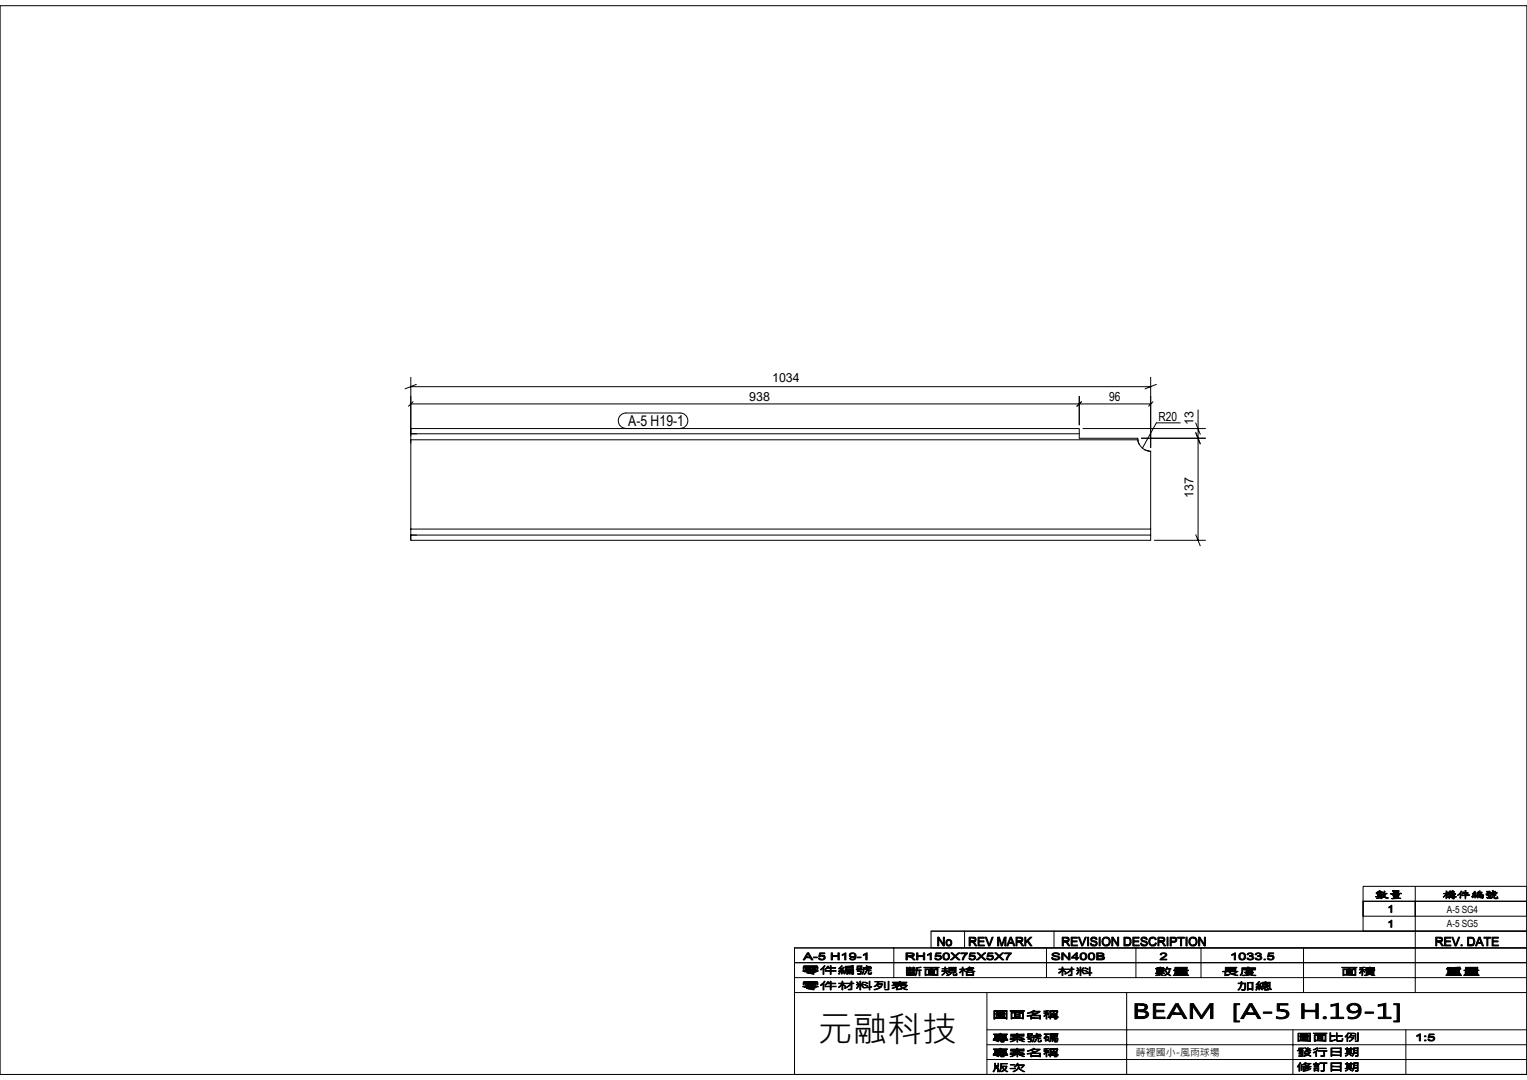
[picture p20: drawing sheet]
<svg xmlns="http://www.w3.org/2000/svg" width="420mm" height="297mm" viewBox="0 0 420 297" stroke-linecap="round" stroke-linejoin="round" font-family="sans-serif">
<defs><g id="words">
<text font-size="9.6" x="224.9" y="286.4">元融科技</text>
<text font-size="4.1" x="172.8" y="117.3">A-5 H19-1</text>
<g font-size="3.4">
<text x="212.3" y="105">1034</text>
<text x="206.1" y="110.3">938</text>
<text x="305.1" y="110.3">96</text>
<text x="318.6" y="115.7">R20</text>
<text x="328.3" y="116.9" transform="rotate(-90 328.3 116.9)">13</text>
<text x="328.3" y="136.9" transform="rotate(-90 328.3 136.9)">137</text>
</g>
<g font-size="2.8">
<text x="398" y="251">A-5 SG4</text>
<text x="398" y="255">A-5 SG5</text>
<text x="312.4" y="290.4">蒔裡國小-風雨球場</text>
</g>
</g></defs>
<g fill="none" stroke="#000" stroke-width=".28">
<path d="M0 1.6h419.9v293.9h-419.9zM113 111.1h203.5M113 103.8v44.8M113 106.3h203.5M113.6 110.5l-1.2 1.2M114.5 105.7l-3.1 1.2M172.2 117.9h14.9M187.1 117.8a2.12 2.12 0 0 0 2.1-2.1 2.12 2.12 0 0 0-2.1-2.1h-14.9a2.12 2.12 0 0 0-2.1 2.1 2.12 2.12 0 0 0 2.1 2.1M296.8 119.3h-183.8v-1.4h183.8v2.6h16.1a3.6 3.6 0 0 0 2.9 3.5M296.8 109v7.8M297.4 110.5l-1.2 1.2M297.9 117.9h33.7"/>
<path d="M316.5 103.8v19.3M317.1 110.5l-1.2 1.2M318.1 105.7l-3.1 1.2M324.6 116.3h-6.5l-3.9 7M328.9 119l1.2 3M328.9 116.3l1.2 3.1M329.5 112.7v5.2zM329.5 117.9v30.7M113 120.9h200l.4 1.4M313.9 120.5h17.7M314.8 123.7l1.7 .4M315.8 124l.7 .1"/>
<path d="M316.5 124.1v24.5h-203.5v-1.4h1.6M113 147.2h203.5M113 145.5h203.5M317.5 148.6h14.1M328.9 147.1l1.2 3M256.1 256.1h163.8v4.6h-163.8zM256.1 256.1h163.8M265.3 256.1v4.6M289.9 256.1v4.6M374.9 243.8h45v4.1h-45zM374.9 252v-4.1h45v4.1M374.9 252v-4.1v4.1h45v-4.1v4.1"/>
<path d="M374.9 252v4.1h45v-4.1M389.3 243.8v8.2M389.3 247.9v25.1M218.5 268.9h201.4M218.5 264.8h201.4M218.5 273h201.4M245.8 260.7v8.2M271.4 273v22.5M287.8 260.7v8.2M309.9 273v22.5M312.4 260.7v8.2M330.3 260.7v8.2"/>
<path d="M358.5 260.7v12.3M419.9 268.9v-8.2h-201.4v34.8h201.4v-8.2M419.9 268.9v18.4M271.4 283.2h148.5M271.4 287.3h148.5M271.4 291.4h148.5M355.6 283.2v12.3M386.7 283.2v12.3"/>
</g>
<g fill="#000" stroke="#000" stroke-width=".28">
<path d="M250.7 267.9h.7zM366.1 276.4l1.4 .1-1.4 .3zM379.1 276.4l1.4 .1-1.4 .3z"/>
<path d="M257.9 257.7h.3v2.4h-.3z" fill-rule="evenodd"/>
<path d="M258.2 257.7l1.3 1.9v.5l-1.3-1.9z" fill-rule="evenodd"/>
<path d="M259.5 257.7h.3v2.4h-.3z" fill-rule="evenodd"/>
<path d="M260.3 258.7l.6-.1a.72 .72 0 0 0-.4 .7 .72 .72 0 0 0 .5 .7h.6l-.6 .2a.93 .93 0 0 1-.8-.6 .93 .93 0 0 1 .1-.9z" fill-rule="evenodd"/>
<path d="M260.4 258.6l.2-.2a.94 .94 0 0 1 1.1 .4 .94 .94 0 0 1-.1 1.2h-.6a.7 .7 0 0 0 .5-.7 .7 .7 0 0 0-.6-.7z" fill-rule="evenodd"/>
<path d="M266.5 257.7h1.5l.4 .3h-1.5v.8h1.4l-1.4 .3v1h-.4z" fill-rule="evenodd"/>
<path d="M267.3 259.1l.7 .1 .6 .9h-.3l-.6-.9z" fill-rule="evenodd"/>
<path d="M267.6 258h.8l.1 .4-.2 .4h-1.4h.6a.42 .42 0 0 0 .6-.4 .42 .42 0 0 0-.5-.4z" fill-rule="evenodd"/>
<path d="M269 257.7h1.7v.3h-1.4v.7h1.3v.3h-1.3v.9h1.5v.2h-1.8z" fill-rule="evenodd"/>
<path d="M271 257.7h.3l.8 2.2-.2 .2z" fill-rule="evenodd"/>
<path d="M272.8 257.7h.4l-1 2.4h-.3z" fill-rule="evenodd"/>
<path d="M274.4 257.7h.5l-.2 .4v2h-.3z" fill-rule="evenodd"/>
<path d="M274.9 257.7l.6 2.1-.1 .3-.7-2z" fill-rule="evenodd"/>
<path d="M276.2 257.7h.5l-.3 .4-.7 2h-.3z" fill-rule="evenodd"/>
<path d="M276.7 257.7v2.4h-.3v-2z" fill-rule="evenodd"/>
<path d="M277.8 257.7h.4l-.6 1.5 .9 .2h-1l-.3 .7h-.3z" fill-rule="evenodd"/>
<path d="M278.2 257.7l1 2.4h-.4l-.3-.7-.9-.2h.8l-.4-1.2z" fill-rule="evenodd"/>
<path d="M279.4 257.7h1.4l.4 .3h-1.5v.8h1.5l-.4 .2-1.1 .1v1h-.3z" fill-rule="evenodd"/>
<path d="M280.1 259.1l.8 .1 .7 .9h-.5l-.5-.8z" fill-rule="evenodd"/>
<path d="M280.5 258h.7l.1 .5-.1 .3h-1.5h.7a.42 .42 0 0 0 .6-.4 .42 .42 0 0 0-.5-.4z" fill-rule="evenodd"/>
<path d="M281.9 257.7h.3v2.4h-.3z" fill-rule="evenodd"/>
<path d="M282.5 258.9l.3-.2 1 1.4h-.4z" fill-rule="evenodd"/>
<path d="M283.3 257.7h.5l-1.6 1.6v-.4z" fill-rule="evenodd"/>
<path d="M292.1 257.7h1.5l.3 .3h-1.4v.8h1.4l-1.4 .3v1h-.4z" fill-rule="evenodd"/>
<path d="M292.8 259.1h.7l.8 1h-.4l-.7-1z" fill-rule="evenodd"/>
<path d="M293.2 258h.7l.2 .4-.2 .4h-1.4h.7a.42 .42 0 0 0 .5-.4 .42 .42 0 0 0-.5-.4z" fill-rule="evenodd"/>
<path d="M294.6 257.7h1.7v.3h-1.4v.7h1.3v.3h-1.3v.9h1.5v.2h-1.8z" fill-rule="evenodd"/>
<path d="M296.6 257.7h.3l.8 2.2-.2 .2z" fill-rule="evenodd"/>
<path d="M298.5 257.7h.3l-1 2.4h-.3z" fill-rule="evenodd"/>
<path d="M299.9 259.4l.3-.1 .2 .5 .5 .1h-.8z" fill-rule="evenodd"/>
<path d="M300.2 257.9l.9-.2 .4 .2h-.7a.44 .44 0 0 0-.5 .5 .44 .44 0 0 0 .6 .3l.5 .2a.79 .79 0 0 1 .2 1.1 .79 .79 0 0 1-1.2 .1l-.3-.2h.8a.48 .48 0 0 0 .6-.5 .48 .48 0 0 0-.7-.4 .7 .7 0 0 1-.7-.3 .7 .7 0 0 1 .1-.8z" fill-rule="evenodd"/>
<path d="M300.8 257.9h.7l.2 .5h-.3l-.2-.4z" fill-rule="evenodd"/>
<path d="M303.4 257.9l.6-.2 1 .2-1.1 .1-.5 .7 .2 .9 .5 .3h.9l-.3 .2-.8 .1-.6-.5-.2-.9z" fill-rule="evenodd"/>
<path d="M304.2 257.9h.8l.3 .4 .1 .8-.4 .8h-.8l.5-.1 .4-.7-.3-.9z" fill-rule="evenodd"/>
<path d="M305.8 257.7h.3v2.4h-.3z" fill-rule="evenodd"/>
<path d="M306.1 257.7l1.3 1.9-.1 .5-1.2-1.9z" fill-rule="evenodd"/>
<path d="M307.4 257.7h.3v2.4h-.4z" fill-rule="evenodd"/>
<path d="M309.1 257.7h1.2l.5 .3h-1.3v1.9h1.3l-.2 .2h-1.5z" fill-rule="evenodd"/>
<path d="M310 258h.8l.3 .5v.8l-.2 .5-1.4 .1h.5a.94 .94 0 0 0 .8-.9 .94 .94 0 0 0-.8-1z" fill-rule="evenodd"/>
<path d="M311.6 257.7h1.7v.3h-1.4v.7h1.3v.3h-1.3v.9h1.5v.2h-1.8z" fill-rule="evenodd"/>
<path d="M313.7 259.4l.3-.1 .2 .5 .5 .1h-.8z" fill-rule="evenodd"/>
<path d="M313.9 257.9l1-.2 .4 .2h-.6a.44 .44 0 0 0-.6 .5 .44 .44 0 0 0 .7 .3l.3 .1a.79 .79 0 0 1 .3 1.2 .79 .79 0 0 1-1.1 .1l-.4-.2h.8a.48 .48 0 0 0 .6-.5 .48 .48 0 0 0-.7-.4 .7 .7 0 0 1-.7-.3 .7 .7 0 0 1 0-.8z" fill-rule="evenodd"/>
<path d="M314.7 257.9h.6l.3 .5h-.4l-.2-.4z" fill-rule="evenodd"/>
<path d="M316.3 258l.8-.1-.7 .5v1.1l.4 .4h1l-.2 .2-.9 .1-.6-.6-.2-.8z" fill-rule="evenodd"/>
<path d="M316.3 257.9l1-.2 .8 .7h-.4l-.5-.5z" fill-rule="evenodd"/>
<path d="M317 259.9l.5-.1 .3-.5 .3 .1-.3 .5z" fill-rule="evenodd"/>
<path d="M318.5 257.7h1.4l.4 .3h-1.5v.8h1.4l-.4 .2-1 .1v1h-.3z" fill-rule="evenodd"/>
<path d="M319.2 259.1h.7l.7 1h-.4l-.8-1z" fill-rule="evenodd"/>
<path d="M319.5 258h.8l.1 .6-.2 .2h-1.4h.7a.43 .43 0 0 0 .6-.4 .43 .43 0 0 0-.6-.4z" fill-rule="evenodd"/>
<path d="M321.8 257.7h1.3l.5 .3h-1.4v.9h1.3l-.5 .3h-.8v.9h-.4z" fill-rule="evenodd"/>
<path d="M322.7 258h.9l.1 .4-.2 .5h-1.3h.5a.45 .45 0 0 0 .6-.5 .45 .45 0 0 0-.6-.4z" fill-rule="evenodd"/>
<path d="M323.9 257.7h1.9v.3h-.8v2.1h-.3v-2.1h-.8z" fill-rule="evenodd"/>
<path d="M327.4 257.9l.5-.2 1 .2-1.2 .1-.4 .9 .3 .8 .4 .2h.8l-.2 .2-.8 .1-.7-.7-.1-.9z" fill-rule="evenodd"/>
<path d="M328.1 257.9h.8l.3 .5v1l-.4 .5h-.7l.6-.2 .2-.5-.1-1z" fill-rule="evenodd"/>
<path d="M329.6 257.7h.4v2.4h-.4z" fill-rule="evenodd"/>
<path d="M330 257.7l1.3 1.9-.1 .5-1.2-1.9z" fill-rule="evenodd"/>
<path d="M331.3 257.7h.3v2.4h-.4z" fill-rule="evenodd"/>
<path d="M378.3 246.6h.8z" fill-rule="evenodd"/>
<path d="M378.5 245.6h.5z" fill-rule="evenodd"/>
<path d="M378.5 245.6l1.3 .1-.7 .2-.1-.3z" fill-rule="evenodd"/>
<path d="M378.8 246h.5h-.2v.2h.7l-.8 .1z" fill-rule="evenodd"/>
<path d="M378.8 246h1h-.3v.2h.3z" fill-rule="evenodd"/>
<path d="M378.4 246.5h1.3l-.5 .2 .3 .1z" fill-rule="evenodd"/>
<path d="M378.6 245.6l.4-.1-.2-.1 1.3 .1-.8 .2v-.1z" fill-rule="evenodd"/>
<path d="M378.8 245.3l1.6 .2h-1.3l.2-.1z" fill-rule="evenodd"/>
<path d="M379.2 245.8h.1z" fill-rule="evenodd"/>
<path d="M379.1 246.3h.2z" fill-rule="evenodd"/>
<path d="M379.3 244.9l.3 .1v.2l-.3 .1z" fill-rule="evenodd"/>
<path d="M378.8 246.5h.5v-.2h.3l-.2 .2h.8l-.6 .3 .3 .1-1.3 .2 1.1-.5z" fill-rule="evenodd"/>
<path d="M379.2 245.8l.4 .1z" fill-rule="evenodd"/>
<path d="M379.7 246.3l.2 .1z" fill-rule="evenodd"/>
<path d="M379.5 246.2h.3z" fill-rule="evenodd"/>
<path d="M379.6 245.7h.2z" fill-rule="evenodd"/>
<path d="M379.5 246.9h.4l.2 .2z" fill-rule="evenodd"/>
<path d="M379 246l.6-.1a.25 .25 0 0 1 .4-.1 .25 .25 0 0 1-.1 .5l-.8-.1h.7l.1-.2z" fill-rule="evenodd"/>
<path d="M379 245.3l.9-.1 .5 .3z" fill-rule="evenodd"/>
<path d="M379.2 245.7l.8-.2-.1 .3z" fill-rule="evenodd"/>
<path d="M379.4 246.5h.8z" fill-rule="evenodd"/>
<path d="M380.1 245.4h.3z" fill-rule="evenodd"/>
<path d="M380.3 246.2l.7 .4-1 .2a.35 .35 0 0 0 .6-.1 .35 .35 0 0 0-.3-.5z" fill-rule="evenodd"/>
<path d="M380.5 245.9h.3z" fill-rule="evenodd"/>
<path d="M380.7 245a.41 .41 0 0 1 .2 .5 .41 .41 0 0 1-.3 .3h.6l-1 .2z" fill-rule="evenodd"/>
<path d="M380.7 246.6l1.2 .4-.6 .1z" fill-rule="evenodd"/>
<path d="M380.5 245.9h.5l-.1 .6-.2-.1 .1-.5z" fill-rule="evenodd"/>
<path d="M380.6 245.8l1-.1z" fill-rule="evenodd"/>
<path d="M382 249.5l.5-.1-.4 .3z" fill-rule="evenodd"/>
<path d="M382 253.6l.5-.1-.5 .3z" fill-rule="evenodd"/>
<path d="M382.4 245.8h2.3z" fill-rule="evenodd"/>
<path d="M382.7 247.1h1.9z" fill-rule="evenodd"/>
<path d="M382.1 249.4l.7-.4v2h-.3v-1.6z" fill-rule="evenodd"/>
<path d="M382.1 253.5l.7-.4v1.9h-.3v-1.5z" fill-rule="evenodd"/>
<path d="M383 246h.8l-.5 .1v.2z" fill-rule="evenodd"/>
<path d="M383 246h1.9h-.9v.2h.6z" fill-rule="evenodd"/>
<path d="M383 245h1.4l-1.1 .1 .1 .1z" fill-rule="evenodd"/>
<path d="M383.1 245h.2z" fill-rule="evenodd"/>
<path d="M383.2 246.3h1.3h-1.1v.2h1.1l-1.2 .1z" fill-rule="evenodd"/>
<path d="M383.2 245.2h1.2l-1 .1v.2h1.2h-1.3z" fill-rule="evenodd"/>
<path d="M383.3 245.5h1z" fill-rule="evenodd"/>
<path d="M383.4 246.8h.4z" fill-rule="evenodd"/>
<path d="M383.4 246.3h.4z" fill-rule="evenodd"/>
<path d="M383.4 246.6h.3z" fill-rule="evenodd"/>
<path d="M383.4 245.6h.3z" fill-rule="evenodd"/>
<path d="M383.4 245.3h.3z" fill-rule="evenodd"/>
<path d="M383.8 246.5l.2 .2-.2 .1z" fill-rule="evenodd"/>
<path d="M383.4 246.3l1.1 .2z" fill-rule="evenodd"/>
<path d="M383.9 245.4h.4z" fill-rule="evenodd"/>
<path d="M383.9 245.2h.6z" fill-rule="evenodd"/>
<path d="M384 246.4l.4 .1z" fill-rule="evenodd"/>
<path d="M384 246.2h.6z" fill-rule="evenodd"/>
<path d="M383.3 246.8h1.4h-.7v.2z" fill-rule="evenodd"/>
<path d="M383 245h1.9l-.3 .5h-1.2l.9-.1 .1-.2h-1.2h1.3v-.2z" fill-rule="evenodd"/>
<path d="M383.2 246h1.7z" fill-rule="evenodd"/>
<path d="M383.2 246.3l1.4-.1-.1-.2h.4l-.3 .6-1.2-.1h1.1v-.2z" fill-rule="evenodd"/>
<path d="M382.8 247.1l2.2-.2 .3 .2z" fill-rule="evenodd"/>
<path d="M382.4 245.8l3.1-.1z" fill-rule="evenodd"/>
<path d="M394.9 257.7h1.4l.4 .3h-1.5v.8h1.4l-.4 .2-1 .1v1h-.3z" fill-rule="evenodd"/>
<path d="M395.6 259.1l.7 .1 .7 .9h-.4l-.6-.8z" fill-rule="evenodd"/>
<path d="M395.9 258h.8l.1 .5-.2 .3h-1.4h.7a.42 .42 0 0 0 .5-.4 .42 .42 0 0 0-.5-.4z" fill-rule="evenodd"/>
<path d="M397 245.7h.8z" fill-rule="evenodd"/>
<path d="M396.9 246.7l.7-.7h.3z" fill-rule="evenodd"/>
<path d="M397.7 245.1h.3v.5l.4 .1a.25 .25 0 0 0-.5 .1 .25 .25 0 0 0 .4 .3l-.2 .2-.5-.3 .2-.3h-.7a.43 .43 0 0 0 .5 0 .43 .43 0 0 0 .1-.5z" fill-rule="evenodd"/>
<path d="M397.8 246.1h.1v.9a.3 .3 0 0 1-.3-.2 .3 .3 0 0 1 .1-.3z" fill-rule="evenodd"/>
<path d="M398.1 246.7h1.9h-.8a.38 .38 0 0 0-.4 .1 .38 .38 0 0 0-.1 .3l-.2-.3z" fill-rule="evenodd"/>
<path d="M398 245.6h.4z" fill-rule="evenodd"/>
<path d="M398.3 246h.8z" fill-rule="evenodd"/>
<path d="M398.3 246.8h.2z" fill-rule="evenodd"/>
<path d="M398.4 245.4h1h-.4v.2h.8l-.3 .2h.9h-1.4h.4v-.2h-.8l.2-.2z" fill-rule="evenodd"/>
<path d="M398.5 246.2h.6l-.4 .2h1.1l-1.1 .1v.1l1.9 .1h-2.5l.5-.1z" fill-rule="evenodd"/>
<path d="M398.5 246.2h1.6h-.7l-.1 .1h.7v.2l-.2-.1h-1.1h.4v-.2z" fill-rule="evenodd"/>
<path d="M398.6 245.4h.2z" fill-rule="evenodd"/>
<path d="M398.3 245.9h.6l-.3-.3h.8l-.4 .1v.1l1.3 .1h-1l.1 .2h-.3v-.1z" fill-rule="evenodd"/>
<path d="M398.7 246.5h.4z" fill-rule="evenodd"/>
<path d="M398.7 245l.3 .1v.2h.9l-.3 .2 .3 .1h-.9l.4-.1v-.1h-1l.4-.1z" fill-rule="evenodd"/>
<path d="M397.3 257.7h1.7v.3h-1.4v.7h1.3v.3h-1.3v.9h1.5v.2h-1.8z" fill-rule="evenodd"/>
<path d="M398.7 246.5l.6-.1v.2z" fill-rule="evenodd"/>
<path d="M399.3 247h.4z" fill-rule="evenodd"/>
<path d="M399.4 244.9h.3v.3h-.3z" fill-rule="evenodd"/>
<path d="M399.3 257.7h.3l.7 2-.1 .4z" fill-rule="evenodd"/>
<path d="M399.3 246.3h.5z" fill-rule="evenodd"/>
<path d="M399.6 245.5h.2z" fill-rule="evenodd"/>
<path d="M398.7 246.2l1.1-.2 .3 .2z" fill-rule="evenodd"/>
<path d="M399 245.3l1-.1z" fill-rule="evenodd"/>
<path d="M399.4 247l.6-.3a.34 .34 0 0 1-.1 .5 .34 .34 0 0 1-.5-.2z" fill-rule="evenodd"/>
<path d="M399.7 246.2h.4l-.1 .1z" fill-rule="evenodd"/>
<path d="M399.5 245.8h.8z" fill-rule="evenodd"/>
<path d="M398.7 246.6h1.9z" fill-rule="evenodd"/>
<path d="M401.2 257.7h.3l-.9 2.4h-.4z" fill-rule="evenodd"/>
<path d="M401.6 245.8h.2l-.1 1.3-.2-.2z" fill-rule="evenodd"/>
<path d="M401.8 245h.1a.34 .34 0 0 1 .1 .4 .34 .34 0 0 1-.3 .3l-.8 .5 .8-.8z" fill-rule="evenodd"/>
<path d="M402.4 245.7h.5z" fill-rule="evenodd"/>
<path d="M402.4 245.3l.3 .1-.2 .3h1.1h-1.2l-.4 .3z" fill-rule="evenodd"/>
<path d="M402.9 244.9l.4 .1-.1 .6h.6l-1.3 .1 .4-.1z" fill-rule="evenodd"/>
<path d="M402.4 245.7h.8v.4h-.3v-.4z" fill-rule="evenodd"/>
<path d="M402.9 246.3h.3l-.2 .9z" fill-rule="evenodd"/>
<path d="M403.2 245.6h.6z" fill-rule="evenodd"/>
<path d="M402 246.2l2.2-.1-1.9 .2z" fill-rule="evenodd"/>
<path d="M403.6 257.7h1.2l.5 .3h-1.4v1.9h1.4l-.2 .2h-1.5z" fill-rule="evenodd"/>
<path d="M404.7 246.5l.4 .1 .1 .3z" fill-rule="evenodd"/>
<path d="M404.5 258h.8l.3 .8-.3 1.1h-1.4h.6a.94 .94 0 0 0 .8-.9 .94 .94 0 0 0-.8-1z" fill-rule="evenodd"/>
<path d="M405.6 246.3l.3 .2z" fill-rule="evenodd"/>
<path d="M405.5 245.2h.3l-.5 .6h-.3z" fill-rule="evenodd"/>
<path d="M405.4 246.2l.4-.1-.1-.1 .4 .2z" fill-rule="evenodd"/>
<path d="M405 246.3l.8-.5-.4 .4h.3l-.4 .2z" fill-rule="evenodd"/>
<path d="M405 245.8l.7-.1 .1-.3 .3 .2-.3 .2z" fill-rule="evenodd"/>
<path d="M405.8 246.2h.3z" fill-rule="evenodd"/>
<path d="M406.1 246.4h.2l-.7 .5z" fill-rule="evenodd"/>
<path d="M406.3 245.4h1l-.7 .1-.1 .3h1l-1 .1-.1 .3h1.1l-1 .1v.2h1.2h-1.2l-.1 .5-.1-.6-.2-.1z" fill-rule="evenodd"/>
<path d="M406.5 246.5h.2z" fill-rule="evenodd"/>
<path d="M406.4 246.2l1.2-.1z" fill-rule="evenodd"/>
<path d="M406.5 245.9h.2z" fill-rule="evenodd"/>
<path d="M406.4 245.4l.5-.4 .3 .1z" fill-rule="evenodd"/>
<path d="M406.7 246.2h.3l-.1 .3h.9h-1.3h.2z" fill-rule="evenodd"/>
<path d="M406.7 257.7h.4l-.6 1.5 .9 .2h-1l-.3 .7h-.3z" fill-rule="evenodd"/>
<path d="M407.1 257.7l1 2.4h-.4l-.3-.7-.9-.2h.8l-.4-1.1z" fill-rule="evenodd"/>
<path d="M406.5 246.5h.6l-.3 .3-.1-.3z" fill-rule="evenodd"/>
<path d="M407.2 246.5h.2l-.2 .5z" fill-rule="evenodd"/>
<path d="M407.2 246.2l.6 .2h-.7z" fill-rule="evenodd"/>
<path d="M406.6 245.4h1.1l-.2 .4h-1a.5 .5 0 0 0 .8-.4z" fill-rule="evenodd"/>
<path d="M407.4 246.8h.3z" fill-rule="evenodd"/>
<path d="M407.4 246.4h.3z" fill-rule="evenodd"/>
<path d="M406.5 246.1h.4a.91 .91 0 0 1 1.2 .1l-.2 .8-.3 .1-.1-.3h.3v-.3h-.9l.9-.1v-.2z" fill-rule="evenodd"/>
<path d="M408.9 245.2h.2z" fill-rule="evenodd"/>
<path d="M408.9 246.8l.3 .1z" fill-rule="evenodd"/>
<path d="M408.9 245.2h.6h-.3v.3l.5 .1-.5 .1z" fill-rule="evenodd"/>
<path d="M409.1 245.9l.2 .1-.1 .2 .5 .1h-.8z" fill-rule="evenodd"/>
<path d="M409.2 245.6h.2z" fill-rule="evenodd"/>
<path d="M409.2 246.2h.5z" fill-rule="evenodd"/>
<path d="M408.6 245.9l1.2-.1z" fill-rule="evenodd"/>
<path d="M408.9 245.2l.8-.1 .2 .1-.2 .3h-.5h.3l.1-.3z" fill-rule="evenodd"/>
<path d="M409.4 246.3h.3v.1a.45 .45 0 0 1-.2 .5 .45 .45 0 0 1-.5 0l.4-.2z" fill-rule="evenodd"/>
<path d="M409.8 245.6h.7l-.3 .1-.1 .8-.6 .6 .4-.6z" fill-rule="evenodd"/>
<path d="M408.1 257.7h1.9v.3h-.8v2.1h-.3v-2.1h-.8z" fill-rule="evenodd"/>
<path d="M410.3 246.3a.42 .42 0 0 1 .2 .6 .42 .42 0 0 1-.5 .2l.3-.4z" fill-rule="evenodd"/>
<path d="M410.4 245l1 .2-.6 .1-.3 .2z" fill-rule="evenodd"/>
<path d="M410.5 245.9l.9 .2a.6 .6 0 0 1-.9-.2z" fill-rule="evenodd"/>
<path d="M410.8 246.3l.3 .1a.38 .38 0 0 0-.1 .4 .38 .38 0 0 0 .4 .2h-.5z" fill-rule="evenodd"/>
<path d="M410.7 245.8h.5z" fill-rule="evenodd"/>
<path d="M410.8 245.3l.3-.1z" fill-rule="evenodd"/>
<path d="M410.8 245.2h.6z" fill-rule="evenodd"/>
<path d="M410.8 246.1h.7z" fill-rule="evenodd"/>
<path d="M409.8 245.6l1.4-.2 .6 .1-1.1 .1v.2h.5l-.5 .1h-.5l.3-.1v-.2z" fill-rule="evenodd"/>
<path d="M411.4 245.5h.4l-.5 .2z" fill-rule="evenodd"/>
<path d="M410.9 247h.7l.3-.3a.33 .33 0 0 1 0 .5 .33 .33 0 0 1-.5 0z" fill-rule="evenodd"/>
<path d="M410.4 257.7h1.7v.3h-1.4v.7h1.3v.3h-1.3v.9h1.5v.2h-1.8z" fill-rule="evenodd"/>
<path d="M221.5 270.4l1.1 .2h-1.2z" fill-rule="evenodd"/>
<path d="M221.5 266.1l1.1 .2h-1.2z" fill-rule="evenodd"/>
<path d="M220.8 271.3l2.8-.1z" fill-rule="evenodd"/>
<path d="M220.8 267l2.8-.1-2.5 .2z" fill-rule="evenodd"/>
<path d="M221.8 271.9h1.2z" fill-rule="evenodd"/>
<path d="M221.8 267.5l1.2 .1z" fill-rule="evenodd"/>
<path d="M222 262h.4l-.7 1.2 1.1 .2h-1.2l-.3 .6h-.4z" fill-rule="evenodd"/>
<path d="M222.4 262l1.2 2h-.4l-.4-.6-1.1-.2h1l-.5-.9z" fill-rule="evenodd"/>
<path d="M221.7 271.2l1.2-.2z" fill-rule="evenodd"/>
<path d="M221.7 266.9l1.2-.2z" fill-rule="evenodd"/>
<path d="M221.4 270.8h1.2z" fill-rule="evenodd"/>
<path d="M221.4 266.5h1.2z" fill-rule="evenodd"/>
<path d="M222.8 270.3h1.9h-1.6v.4h-.3z" fill-rule="evenodd"/>
<path d="M222.8 266.1h1.9h-1.6v.3h-.3z" fill-rule="evenodd"/>
<path d="M221.7 271.2h1.8l-1-.2 .5-.2 2.1 .5z" fill-rule="evenodd"/>
<path d="M221.7 266.9h1.8l-1-.2 .5-.2 2.1 .5z" fill-rule="evenodd"/>
<path d="M223.4 270.7l1.1 .1h-1.1z" fill-rule="evenodd"/>
<path d="M223.4 266.4l1.1 .2h-1.1z" fill-rule="evenodd"/>
<path d="M222.3 271.2l1.3 .1z" fill-rule="evenodd"/>
<path d="M222.3 266.9l1.3 .1z" fill-rule="evenodd"/>
<path d="M223.7 263.2h1.1v.2h-1.1z" fill-rule="evenodd"/>
<path d="M223.3 270.6h1.2z" fill-rule="evenodd"/>
<path d="M223.3 266.3h1.2z" fill-rule="evenodd"/>
<path d="M221.2 271.4l3.3 .2-1.2 .4 .6 .1-.2 .1-1.4-.3 1.8-.3z" fill-rule="evenodd"/>
<path d="M221.2 267.2l3.3 .1-1.2 .4 .6 .1-.1 .2-1.5-.4 1.8-.3z" fill-rule="evenodd"/>
<path d="M221.1 269.9h3.7l-1.7 .1v.2h1.9l-3.9 .1v.5h-.2v-.6h1.9v-.2z" fill-rule="evenodd"/>
<path d="M221.1 265.6h3.7v.2h-1.7v.1h1.9l-3.9 .2v.5h-.2v-.7h1.9v-.1h-1.7z" fill-rule="evenodd"/>
<path d="M222.8 270.3l2.2-.1v.6h-.3v-.5z" fill-rule="evenodd"/>
<path d="M222.8 266.1l2.2-.2v.7h-.3v-.5z" fill-rule="evenodd"/>
<path d="M225.1 263.5l.4-.1 .1 .3 .4 .1-.7 .1z" fill-rule="evenodd"/>
<path d="M225.6 270.9l.5-.3h.3l-.6 .5z" fill-rule="evenodd"/>
<path d="M225.6 266.6l.8-.3-.6 .5z" fill-rule="evenodd"/>
<path d="M225.6 262.8l.6-.1 .5 .1z" fill-rule="evenodd"/>
<path d="M226.7 269.8l.2 .1-.3 .5v1.8h-.2v-1.6h-.3z" fill-rule="evenodd"/>
<path d="M226.7 265.6h.2l-.3 .5v1.9h-.2v-1.7h-.3z" fill-rule="evenodd"/>
<path d="M226 262.9h.8l.1 .2a.95 .95 0 0 1-.5 .9 .95 .95 0 0 1-1.1-.1l.7-.1a.48 .48 0 0 0 .6-.4 .48 .48 0 0 0-.6-.5z" fill-rule="evenodd"/>
<path d="M225.4 262h1.5v.3h-1.2l-.1 .5 1.2 .1-1.6 .2z" fill-rule="evenodd"/>
<path d="M227.6 270h.3l-.3 .4h2.3v.2h-2.4l-.5 .4-.2-.1z" fill-rule="evenodd"/>
<path d="M227.6 265.7h.3l-.3 .4h2.3v.2h-2.4l-.5 .4-.2-.1z" fill-rule="evenodd"/>
<path d="M226.9 271.2h1.4v-.6h.3v.6l1.4 .2h-1.4v.8h-.3v-.8z" fill-rule="evenodd"/>
<path d="M227.6 270.4h.7v-.6h.3v.6z" fill-rule="evenodd"/>
<path d="M226.9 267h1.4v-.7h.3v.7l1.4 .1h-1.4v.9h-.3v-.9z" fill-rule="evenodd"/>
<path d="M227.6 266.1h.7v-.5h.3v.5z" fill-rule="evenodd"/>
<path d="M228.6 262h.4v.8l1.5 .3h-1.5v.9h-.4z" fill-rule="evenodd"/>
<path d="M230.6 267.1l1.4-.1z" fill-rule="evenodd"/>
<path d="M229 262.8h1.5v-.8h.3v2h-.3v-.9z" fill-rule="evenodd"/>
<path d="M230.9 267.3h.2l-.1 .5-.4 .1z" fill-rule="evenodd"/>
<path d="M230.7 266.4l.8-.8h.2l-.7 .7z" fill-rule="evenodd"/>
<path d="M231.6 270.8h.2v1.4h-.2z" fill-rule="evenodd"/>
<path d="M231.3 267.3h.3v.5l-.2 .1z" fill-rule="evenodd"/>
<path d="M231.6 262.5h.7l-.7 .3z" fill-rule="evenodd"/>
<path d="M230.7 270.4h.9v-.6h.2v.6l.7 .1h-.7l.3 .3h-.5l-.8 .8-.2-.1 .9-1z" fill-rule="evenodd"/>
<path d="M230.7 267l.9-.6h.3l-.9 .6 1.2 .1z" fill-rule="evenodd"/>
<path d="M231 267l.9-.1-.2-.2h.2l.3 .3z" fill-rule="evenodd"/>
<path d="M231.8 267.3h.2l.2 .3h-.3z" fill-rule="evenodd"/>
<path d="M230.7 266.4l1-.1 .3-.3h.2l-.3 .4z" fill-rule="evenodd"/>
<path d="M231.6 270.8h.5l.5 .4-.1 .2z" fill-rule="evenodd"/>
<path d="M231.8 262.5l.9-.5v2h-.4v-1.5z" fill-rule="evenodd"/>
<path d="M233.3 272.1h1l-.9 .1z" fill-rule="evenodd"/>
<path d="M233.4 266.9h1.1h-.9v.4h-.5h.3z" fill-rule="evenodd"/>
<path d="M233.4 267.4h.2v.5h-.2z" fill-rule="evenodd"/>
<path d="M233.7 262.3l.8-.1a.46 .46 0 0 0-.6 .5 .46 .46 0 0 0 .6 .4h-.8z" fill-rule="evenodd"/>
<path d="M232.2 271.7l1.6-1.1 .3 .1-1.1 .9-.5 .2z" fill-rule="evenodd"/>
<path d="M233.6 263.5l.7 .3 .8 .1-.4 .1a.83 .83 0 0 1-1.1-.5z" fill-rule="evenodd"/>
<path d="M234 267.4h.5h-.3v.5h-.2z" fill-rule="evenodd"/>
<path d="M234 266.9h.2v.4h-.2z" fill-rule="evenodd"/>
<path d="M232.7 270.4h1.4v-.6h.2v.6h.6l-.6 .1v1.6h-.7l.5-.1-.2-1.5z" fill-rule="evenodd"/>
<path d="M234.3 267.8h.4l-.3 .2z" fill-rule="evenodd"/>
<path d="M233.8 262.2l1-.2 .6 .5v1.1l-.3 .3-.7-.1a.64 .64 0 0 0 .7-.7h-.2a.46 .46 0 0 0 .2-.6 .46 .46 0 0 0-.6-.3z" fill-rule="evenodd"/>
<path d="M232.5 265.7h2.3l-2.1 .2v.1h2l-2 .1v.3l-.2 .2z" fill-rule="evenodd"/>
<path d="M232.5 266.6l1.9-.2v-.3l.3-.1v.6h-2v.7l-.4 .6-.2-.1 .3-.5z" fill-rule="evenodd"/>
<path d="M232.9 266.7h1.9l-1.7 .2v.4l.9 .1h-.9v.6h-.2z" fill-rule="evenodd"/>
<path d="M233.4 266.9l1.4-.2v1.1h-.4l.1-.4-.9-.1h.9v-.4z" fill-rule="evenodd"/>
<path d="M233.8 263.1h1.3l-.4 .2z" fill-rule="evenodd"/>
<path d="M235.8 263.2h1.1v.2h-1.1z" fill-rule="evenodd"/>
<path d="M235.6 270.1h.3l.3 .4-.2 .1z" fill-rule="evenodd"/>
<path d="M235.8 267.8h1z" fill-rule="evenodd"/>
<path d="M236 271.1h.2l-.1 .4-.3 .3h-.3z" fill-rule="evenodd"/>
<path d="M235.6 270.7h.9v-.9h.2v.9h.8v.2h-.8v1.3h-.2v-1.3h-.9z" fill-rule="evenodd"/>
<path d="M235.7 265.6h1.4l-1.1 .2v.4l-.3 .1z" fill-rule="evenodd"/>
<path d="M235.7 266.3l1.2-.1v-.4l.2-.2v.7z" fill-rule="evenodd"/>
<path d="M236.9 271.1l.3-.1 .3 .5h-.2z" fill-rule="evenodd"/>
<path d="M235.5 266.6h1.7l-1 .1-.1 .3h.8l-.1 .8h-.6l.4-.1 .1-.5h-.9l.2-.5z" fill-rule="evenodd"/>
<path d="M237.3 270l.3 .1-.2 .3-.4 .1z" fill-rule="evenodd"/>
<path d="M237.4 262.5h.7l-.7 .3z" fill-rule="evenodd"/>
<path d="M237.7 270.8h.3l.7 .3-.2 .2z" fill-rule="evenodd"/>
<path d="M237.8 270.2l.2-.2 .8 .4-.3 .1z" fill-rule="evenodd"/>
<path d="M238.1 267.1h.2l-.1 .4-.4 .5-.2-.1 .3-.3z" fill-rule="evenodd"/>
<path d="M237.4 266.1h.9v-.5h.2v.2h1l-1 .1v.2h1.2l-2.1 .1v1.1l-.4 .6h-.2l.4-.7z" fill-rule="evenodd"/>
<path d="M237.7 262.4l.8-.4v2h-.4v-1.5z" fill-rule="evenodd"/>
<path d="M238.3 266.6l1.3 .4h-1.1z" fill-rule="evenodd"/>
<path d="M238.3 266.2h.2v.3h-.2z" fill-rule="evenodd"/>
<path d="M238.8 267.1h.2l.1 .7h.5l-.8 .1z" fill-rule="evenodd"/>
<path d="M237.8 266.5l1.3 .1z" fill-rule="evenodd"/>
<path d="M239.1 271.6l.2-.1v.7h-.2z" fill-rule="evenodd"/>
<path d="M239.1 269.8h.2v1.6h-.2z" fill-rule="evenodd"/>
<path d="M239.5 267.4h.3l-.1 .4h-.5h.2z" fill-rule="evenodd"/>
<path d="M239.4 266.3l.2-.1-.1 .3-.2-.1z" fill-rule="evenodd"/>
<path d="M237.5 271.6l2.3-.2z" fill-rule="evenodd"/>
<path d="M241 271.1l.9 .1a.3 .3 0 0 1 .4 .3 .3 .3 0 0 1-.4 .3l-1.3 .4-.2-.1 1.6-.6z" fill-rule="evenodd"/>
<path d="M242.4 270.7h.3l-.1 .4-.2 .3h-.3z" fill-rule="evenodd"/>
<path d="M240.6 269.9l2.3 .1h-1.2l-.2 .6 1.2 .1h-1.3l-.2 .2 .3 .2-1 .3-.1-.1 .7-.6 .3-.5z" fill-rule="evenodd"/>
<path d="M243.3 272.1h1.2l-1.1 .1z" fill-rule="evenodd"/>
<path d="M243.2 270h.3v1.7h-.3z" fill-rule="evenodd"/>
<path d="M244.3 269.9h.2v2.2h-.7l.5-.1z" fill-rule="evenodd"/>
<path d="M245.3 271.7l1.3-.2-1.1 .4z" fill-rule="evenodd"/>
<path d="M245.4 270.1h2v-.2h.2v.2h1.9l-1.9 .1v.3h1.7l-1.7 .1v.3h2v.2h-2.3l-.5 .3v.7h.9l-1.1 .1-.1-.1 .1-.6h-.4l.8-.4h-1.7v-.2h2.1v-.3h-1.7l1.7-.1v-.3z" fill-rule="evenodd"/>
<path d="M247.6 271.3l.2-.1 .5 .5h-.3z" fill-rule="evenodd"/>
<path d="M246.8 272.1l1.2-.1z" fill-rule="evenodd"/>
<path d="M248 271.7l1.1-.5 .2 .2-.8 .3 1.1 .4h-.7z" fill-rule="evenodd"/>
<path d="M249.3 266h.3v1h2.2h-2.2v1.1l1.9 .1h-2.2z" fill-rule="evenodd"/>
<path d="M249.7 267.5l.4-.4 .3 .1-.4 .3h.5z" fill-rule="evenodd"/>
<path d="M249.7 266.3l.7-.3-.4 .3z" fill-rule="evenodd"/>
<path d="M249.2 262l2 .2-1.6 .1v.6h1.7l-1.7 .2v.9h-.4z" fill-rule="evenodd"/>
<path d="M249.7 267.9l.7-.4-.3 .3h.5z" fill-rule="evenodd"/>
<path d="M250 267.5l.7-.2z" fill-rule="evenodd"/>
<path d="M249.7 266.7l.7-.3-.3 .3h.6z" fill-rule="evenodd"/>
<path d="M250.1 267.8l.4-.1 .1 .1z" fill-rule="evenodd"/>
<path d="M249.7 266.3l1-.2-.3 .3z" fill-rule="evenodd"/>
<path d="M250.1 266.7h.5z" fill-rule="evenodd"/>
<path d="M250.4 267.9l.3 .1z" fill-rule="evenodd"/>
<path d="M250.4 266.7l.3 .1z" fill-rule="evenodd"/>
<path d="M250 263.1l.9 .1 .8 .8h-.5l-.6-.7z" fill-rule="evenodd"/>
<path d="M251 267.3l.4-.1-.7 .3z" fill-rule="evenodd"/>
<path d="M250.8 266.4l.4-.5 .2 .1-.4 .3 .5 .1z" fill-rule="evenodd"/>
<path d="M249.6 262.9h.8a.38 .38 0 0 0 .6 0 .38 .38 0 0 0-.1-.6h-.4h.9l.1 .3-.2 .3z" fill-rule="evenodd"/>
<path d="M250.8 267.8l.6-.2-.4 .2 .6 .2z" fill-rule="evenodd"/>
<path d="M250.7 267.5l.9-.2-.2 .3z" fill-rule="evenodd"/>
<path d="M250.8 266.7l.7-.3z" fill-rule="evenodd"/>
<path d="M251 267.8l.5-.1 .1 .2z" fill-rule="evenodd"/>
<path d="M251 266.3l.7-.2-.2 .3z" fill-rule="evenodd"/>
<path d="M250.8 266.7l.8-.2 .1 .2z" fill-rule="evenodd"/>
<path d="M251.5 266.7l.3 .1z" fill-rule="evenodd"/>
<path d="M252.1 262h.4v.8l1.5 .3h-1.5v.9h-.4z" fill-rule="evenodd"/>
<path d="M252.8 266.9h.2v1.5h-.2z" fill-rule="evenodd"/>
<path d="M252 266.1l1.2-.2 .2 .2-1.1 .1-.1 .5 1.2 .2h-1.2l-.4 1.5-.2-.2 .4-.8z" fill-rule="evenodd"/>
<path d="M252.5 262.8h1.5v-.8h.3v2h-.3v-.9z" fill-rule="evenodd"/>
<path d="M255.1 262.5h.7l-.7 .3z" fill-rule="evenodd"/>
<path d="M255.4 266.7h.2v.3l1.2 .1h-1.2v.4l1.2 .1h-1.2v.4h-.2z" fill-rule="evenodd"/>
<path d="M255.3 262.5l.9-.5v2h-.4v-1.5z" fill-rule="evenodd"/>
<path d="M255.6 267h1.2v-.3h.9h-.7v1.3h-1.6h1.4v-.4l-1.2-.1h1.2v-.4z" fill-rule="evenodd"/>
<path d="M257.1 263.5l.3-.1 .2 .3 .4 .1-.7 .1z" fill-rule="evenodd"/>
<path d="M254.7 268h3v-1.3h-.9l1.2-.2v1.8h-.3v-.2z" fill-rule="evenodd"/>
<path d="M257.6 262.8l.6-.1 .5 .1z" fill-rule="evenodd"/>
<path d="M254.1 266l4.2 .1h-1.9l-.3 .4h1.9l-1.2 .2h-2.1v1.3l3 .1h-3v.2h-.3v-1.8h1.4l.3-.4z" fill-rule="evenodd"/>
<path d="M258 262.9h.8a.86 .86 0 0 1-.3 1.1 .86 .86 0 0 1-1.1-.1l.6-.1a.49 .49 0 0 0 .6-.4 .49 .49 0 0 0-.6-.5z" fill-rule="evenodd"/>
<path d="M257.4 262h1.4v.3h-1.1l-.1 .5 1.2 .1-1.7 .2z" fill-rule="evenodd"/>
<path d="M259.1 266.4h.7v-.5h.3v.5l.6 .1h-.6v.5l.7 .1h-.7l-.3 .7-.6 .4-.2-.1 .8-.8-.8-.3h.8v-.5z" fill-rule="evenodd"/>
<path d="M259.6 262.2l.3-.2 1 .2h-.8l-.4 .4v.9l.6 .3h-.7l-.2-.3-.1-.6z" fill-rule="evenodd"/>
<path d="M260.1 267.5l.3-.1 .4 .4-.2 .2z" fill-rule="evenodd"/>
<path d="M260.2 262.2h.7l.2 .2 .1 .7-.2 .6a1.03 1.03 0 0 1-1.4 .1h.8l.4-.3v-.9z" fill-rule="evenodd"/>
<path d="M260.3 268.2l.9-.3 .2-.4h.7h-.4l-.5 .6z" fill-rule="evenodd"/>
<path d="M261.5 262h.5l2 2h-.4z" fill-rule="evenodd"/>
<path d="M261.4 264l1.1-1 .2 .2-.8 .8z" fill-rule="evenodd"/>
<path d="M263 267.7l.2 .1v.3l-.5 .1 .2-.1z" fill-rule="evenodd"/>
<path d="M260.9 266h2.1l-1.8 .1v.3l1.5 .2h-1.5v.3l1.5 .1h-1.5v.3l-.3 .2z" fill-rule="evenodd"/>
<path d="M261.2 266.4h1.5v-.3l.3-.1v1.5h-.6v.6l.7 .1-.8 .1-.2-.8h-1.2l1.8-.2v-.3l-1.5-.1h1.5v-.3z" fill-rule="evenodd"/>
<path d="M262.8 262.7l.8-.7h.3l-1 1z" fill-rule="evenodd"/>
<path d="M263.8 267.5l.6-.6 .3 .1-.7 .6z" fill-rule="evenodd"/>
<path d="M264.4 266.9l.5-.1v1.5h-.2v-1.3z" fill-rule="evenodd"/>
<path d="M263.9 266.5h.8v-.6h.2v.6h.5v.2h-.5l.5 .3-.9-.2 .1-.1h-.7z" fill-rule="evenodd"/>
<path d="M264.2 262h1.9l-.8 1.2-.3 .8h-.3l.1-.6 .8-1.1h-1.4z" fill-rule="evenodd"/>
<path d="M265.4 267.1l1.4-.2-1.2 .4z" fill-rule="evenodd"/>
<path d="M266.1 266.5l.7 .2z" fill-rule="evenodd"/>
<path d="M265.5 266.5l1.1-.6h.2l-.2 .2h1.2z" fill-rule="evenodd"/>
<path d="M266.4 263.5l.4-.1 .2 .3 .4 .1-.7 .1z" fill-rule="evenodd"/>
<path d="M266.9 262.8l.6-.1 .6 .1z" fill-rule="evenodd"/>
<path d="M266 268.1h1.5v-.6l.3-.2v1z" fill-rule="evenodd"/>
<path d="M265.8 267.3h2l-1.8 .2v.6l1.5 .1-1.5 .1h-.2z" fill-rule="evenodd"/>
<path d="M266.4 266.7l1.4-.4-.8 .5 1.2 .3-.3 .2-1.6-.4 .3-.1z" fill-rule="evenodd"/>
<path d="M267.4 262.9h.7l.3 .2-.1 .5-.4 .3h-1.2l.7-.1a.49 .49 0 0 0 .6-.4 .49 .49 0 0 0-.6-.5z" fill-rule="evenodd"/>
<path d="M266.8 262h1.4v.3h-1.1l-.2 .5 1.2 .1-1.6 .2z" fill-rule="evenodd"/>
<path d="M268.7 262h.5l2 2h-.5z" fill-rule="evenodd"/>
<path d="M268.6 264l1.1-1 .2 .2-.9 .8z" fill-rule="evenodd"/>
<path d="M269.9 262.7l.8-.7h.4l-1 1z" fill-rule="evenodd"/>
<path d="M271.4 263.5l.3-.1 .2 .3 .4 .1-.7 .1z" fill-rule="evenodd"/>
<path d="M271.9 262.8h1.1z" fill-rule="evenodd"/>
<path d="M272.3 262.9h.7a.8 .8 0 0 1-.1 1 .8 .8 0 0 1-1 0h-.3l.7-.1a.49 .49 0 0 0 .6-.4 .49 .49 0 0 0-.6-.5z" fill-rule="evenodd"/>
<path d="M271.7 262h1.4v.3h-1.1l-.1 .5 1.1 .1-1.6 .2z" fill-rule="evenodd"/>
<path d="M273.6 262h.5l2 2h-.5z" fill-rule="evenodd"/>
<path d="M273.5 264l1.1-1 .2 .2-.9 .8z" fill-rule="evenodd"/>
<path d="M274.6 279.2h1.1l-.9 .1-.2 .3z" fill-rule="evenodd"/>
<path d="M274.6 279.6l.9-.1 .2-.3v.4z" fill-rule="evenodd"/>
<path d="M274.9 262.7l.7-.7h.4l-1 1z" fill-rule="evenodd"/>
<path d="M274.1 278.3h2.1l-1.9 .1-.2 .2z" fill-rule="evenodd"/>
<path d="M273.8 278.8h1.2l-.9-.2 1.9-.1 .2-.2v.3l-.9 .2 1.2 .1z" fill-rule="evenodd"/>
<path d="M274 279h2.3l-2 .1v.6l-.3 .1z" fill-rule="evenodd"/>
<path d="M274 279.8l2.1-.1v-.6l.2-.1v.8z" fill-rule="evenodd"/>
<path d="M273.6 280h3.1v-1.9l.3-.1v2.3h-.3v-.2z" fill-rule="evenodd"/>
<path d="M273.3 278h3.7l-3.4 .1v1.9l3.1 .1h-3.1v.2h-.3z" fill-rule="evenodd"/>
<path d="M276.3 262h1.9l-.9 1.2-.2 .8h-.4l.2-.6 .8-1.1h-1.4z" fill-rule="evenodd"/>
<path d="M279 278.6h.3v.3l1 .2h-1v.3l1 .2h-1v.4h-.3z" fill-rule="evenodd"/>
<path d="M279.3 278.9h1v-.3h1h-.7v1.4h-1.6h1.3v-.4l-1-.2h1v-.3z" fill-rule="evenodd"/>
<path d="M278.3 280h3v-1.4h-1l1.2-.2v1.8l-.2-.1z" fill-rule="evenodd"/>
<path d="M277.8 278h4l-1.8 .1-.3 .3h1.8l-3.2 .2v1.4l3 .1h-3v.1h-.2v-1.8h1.3l.3-.3z" fill-rule="evenodd"/>
<path d="M282.4 279.4l3.5-.1z" fill-rule="evenodd"/>
<path d="M282.5 278.6l1-.1-.7 .2z" fill-rule="evenodd"/>
<path d="M283 278.5l.7-.3 2 .1-2 .1 .8 .4z" fill-rule="evenodd"/>
<path d="M283.5 279.3h.2v.7l2.2 .1h-2.2v.2h-.2z" fill-rule="evenodd"/>
<path d="M283.7 278.2l.6-.3h.3l-.3 .2h1.8l-.6 .5-1.4 .6h2.1v1.1h-.3v-.2l-2.2-.1h2.2v-.7h-3.2l1.6-.3-.1-.2h.4l1.2-.5z" fill-rule="evenodd"/>
<path d="M287.7 279h.3v1.2h-.3z" fill-rule="evenodd"/>
<path d="M287.1 278.6h.6v-.5h.3v.5l.5 .1h-.5l.3 .2-.6 .1-.5 .6-.1-.1 .6-.8z" fill-rule="evenodd"/>
<path d="M288 279l.5 .1-.1 .1z" fill-rule="evenodd"/>
<path d="M287.1 278h1.4l-1 .2z" fill-rule="evenodd"/>
<path d="M288.6 278h2.1z" fill-rule="evenodd"/>
<path d="M288.8 279.8h1.7h-1.5v.4h-.2z" fill-rule="evenodd"/>
<path d="M288.7 278.3h.2l.3 .3-.2 .1z" fill-rule="evenodd"/>
<path d="M289.2 263.4l1.2 .4h-.9z" fill-rule="evenodd"/>
<path d="M289 279.2h.6v-.3h.9h-.6v.3z" fill-rule="evenodd"/>
<path d="M289.6 278.3h.2l.2 .3h-.2z" fill-rule="evenodd"/>
<path d="M288.8 279.6h.8v-.2h.3v.2z" fill-rule="evenodd"/>
<path d="M288.8 278.8h.8v-.2l1.1 .2-1.7 .1v.3l1.5 .2h-1.5v.2h-.2z" fill-rule="evenodd"/>
<path d="M289.4 262.3l.7-.3 1.1 .2-1 .1a.33 .33 0 0 0-.5 .3 .33 .33 0 0 0 .5 .2l.6 .1a.56 .56 0 0 1 .7 .6 .56 .56 0 0 1-.8 .5l-1.2-.2h.9a.38 .38 0 0 0 .6 0 .38 .38 0 0 0 0-.6l-.8-.1a.62 .62 0 0 1-.8-.8z" fill-rule="evenodd"/>
<path d="M288.3 279.6h2.2v-.2l-.6-.2h.6v-.3h-.9l1.1-.1v.8h.4v.2h-.4v.3h-.3l.1-.3h-2.2z" fill-rule="evenodd"/>
<path d="M290.4 278.6l.4-.4 .2 .1-.3 .3z" fill-rule="evenodd"/>
<path d="M288.8 278h2.1z" fill-rule="evenodd"/>
<path d="M290.4 262.2h.8l.2 .4z" fill-rule="evenodd"/>
<path d="M292.1 266.9l.3 .1v1.3h-.3z" fill-rule="evenodd"/>
<path d="M291.2 266.5h.9v-.6h.3v.6l.7 .1h-.7l.2 .3h-.5l-.8 .8-.2-.2 1-.9z" fill-rule="evenodd"/>
<path d="M292 262h.4v2h-.4z" fill-rule="evenodd"/>
<path d="M292.4 262l1.5 1.6v.4l-1.5-1.5z" fill-rule="evenodd"/>
<path d="M292.1 266.9h.5l.6 .4-.2 .1z" fill-rule="evenodd"/>
<path d="M293.8 268.2h1z" fill-rule="evenodd"/>
<path d="M293.9 262h.4v2h-.4z" fill-rule="evenodd"/>
<path d="M292.8 267.8l1.6-1.1 .2 .1-1 .8-.6 .3z" fill-rule="evenodd"/>
<path d="M293.3 266.5h1.3v-.6h.3v.6h.5l-.5 .1-.1 1.6h-.6l.4-.1v-1.3z" fill-rule="evenodd"/>
<path d="M296.3 262v1.3h-1.3h.9v-.9z" fill-rule="evenodd"/>
<path d="M294.7 263.3l1.3-1.3h.3l-1.3 1.3h1.7v.2h-.4v.5h-.4v-.5h-1.2z" fill-rule="evenodd"/>
<path d="M296.2 266.2l.2-.1 .4 .5-.3 .1z" fill-rule="evenodd"/>
<path d="M296.5 267.1l.3 .1-.3 .5-.2 .2h-.2z" fill-rule="evenodd"/>
<path d="M296.1 266.8h1v-.9h.2v.9l.7 .2h-.7v1.3h-.2v-1.3z" fill-rule="evenodd"/>
<path d="M297.5 267.2l.2-.1 .4 .5h-.3z" fill-rule="evenodd"/>
<path d="M297.9 266.1l.2 .1-.3 .5-.3-.1z" fill-rule="evenodd"/>
<path d="M297.3 262.2l.3-.2 1 .2h-.7l-.5 .4v.9l.6 .3h-.7l-.2-.3v-.9z" fill-rule="evenodd"/>
<path d="M298.2 266.9l.2-.1 .9 .5-.3 .1z" fill-rule="evenodd"/>
<path d="M298.3 266.2l.3-.1 .7 .4-.2 .1z" fill-rule="evenodd"/>
<path d="M297.9 262.2h.7l.2 .2 .1 .7-.2 .6a1.03 1.03 0 0 1-1.4 .1h.7a.85 .85 0 0 0 .5-.8 .85 .85 0 0 0-.6-.8z" fill-rule="evenodd"/>
<path d="M299.1 257.7h.3v2.4h-.3z" fill-rule="evenodd"/>
<path d="M299.6 267.7l.2-.1v.7h-.2z" fill-rule="evenodd"/>
<path d="M299.6 265.9h.2v1.6h-.2z" fill-rule="evenodd"/>
<path d="M299.6 262.2l.3-.2 .9 .2-1 .1-.2 .9a.52 .52 0 0 0 .6 .6h-.7l-.2-.2v-.8z" fill-rule="evenodd"/>
<path d="M298 267.7l2.4-.1-2.3 .2z" fill-rule="evenodd"/>
<path d="M300.2 262.2h.6l.3 .3-.1 1.2a1.07 1.07 0 0 1-1.4 .1h.8l.3-.3v-.9z" fill-rule="evenodd"/>
<path d="M302.3 257.7h.3v2.4h-.3z" fill-rule="evenodd"/>
<path d="M301.6 262h1.4l.5 .3h-1.5v.5h1.4l-.1 .1 .3 .2h-1.6v.7h1.6l-.5 .2h-1.5z" fill-rule="evenodd"/>
<path d="M302 262.8h.8a.34 .34 0 0 0 .5-.2 .34 .34 0 0 0-.5-.3h-.2h.9l.1 .5z" fill-rule="evenodd"/>
<path d="M302 263.8h.7a.43 .43 0 0 0 .6-.1 .43 .43 0 0 0 0-.6 .43 .43 0 0 0-.6 0h.9l.2 .5-.2 .2z" fill-rule="evenodd"/>
<path d="M312.2 276h2.2l1 .4h-2.6v1.4h2.1l-.3 .1 .8 .3h-2.6v1.5h2.7l-1.1 .4h-2.2z" fill-rule="evenodd"/>
<path d="M313.7 276.4h1.7a.86 .86 0 0 1-.5 1.4h-2.1h.8a.84 .84 0 0 0 1-.2 .84 .84 0 0 0 .1-1z" fill-rule="evenodd"/>
<path d="M313.7 278.2h1.7a.86 .86 0 0 1 .1 1.5h-2.7h1.1a.92 .92 0 0 0 .9-.1 .92 .92 0 0 0 .3-1l-.6-.3z" fill-rule="evenodd"/>
<path d="M318.1 266.5h.9h-.6v.2h.8l-1.1 .1z" fill-rule="evenodd"/>
<path d="M318.1 267.9l.4-.2h.9l-.8 .2 .4 .1z" fill-rule="evenodd"/>
<path d="M317.8 268.2l1.3-.1-.9 .2z" fill-rule="evenodd"/>
<path d="M318.4 266.7l1.4-.2z" fill-rule="evenodd"/>
<path d="M318.4 267.3h.6v-.2h.2v.2z" fill-rule="evenodd"/>
<path d="M318.1 266.4l1.1-.2v.2z" fill-rule="evenodd"/>
<path d="M318.1 266.1h.9v-.2l1.1 .2-1.7 .1v.2h-.3z" fill-rule="evenodd"/>
<path d="M317.8 267.6l1.9-.1 .7 .2h-.7l-.4 .3 .7 .2-.2 .1-1.4-.3h.6l.4-.3z" fill-rule="evenodd"/>
<path d="M319.3 262.2l.4-.2 1 .2-1 .1-.3 .3h-.3z" fill-rule="evenodd"/>
<path d="M318.1 267.4l1.7-.1v-.2l.3-.1v.4h-.9l-.2 .2h-.4l.3-.2z" fill-rule="evenodd"/>
<path d="M317.8 266.4h2l.3-.3v.3l.3 .1h-.3v.3h-.9v.2h.9l-1.7 .1v.2h.8l-1.1 .1v-.4h.9v-.2h-.9l1.7-.1v-.2z" fill-rule="evenodd"/>
<path d="M317.2 276h3.1v.4h-2.4v1.4h2.2v.5h-2.2v1.4h2.6v.4h-3.3z" fill-rule="evenodd"/>
<path d="M320 262.2h.7a.59 .59 0 0 1 .2 .7 .59 .59 0 0 1-.6 .3l-.8 .6h1.4v.2h-1.9l1.1-.9a.43 .43 0 0 0 .4-.5 .43 .43 0 0 0-.5-.4z" fill-rule="evenodd"/>
<path d="M320.2 268.2l.9-.3-.8 .5z" fill-rule="evenodd"/>
<path d="M320.6 267.1l.2-.1 .3 .6 .3 .1v.2l.6 .3-.1 .2-1.1-.5 .2-.1z" fill-rule="evenodd"/>
<path d="M320.9 266l.3-.1-.2 .5h1.1v.1h-1.2l-.5 .5h-.2z" fill-rule="evenodd"/>
<path d="M321 257.7h.3v2.4h-.3z" fill-rule="evenodd"/>
<path d="M321.6 266.5h.2l-.1 .8-.3 .4h-.2z" fill-rule="evenodd"/>
<path d="M323.3 276h.7l-1.4 2.6 2.4 .4h-2.7l-.6 1.1h-.8z" fill-rule="evenodd"/>
<path d="M324 276l2.4 4.1h-.7l-.7-1.1-2.4-.4h2.2l-1.1-2z" fill-rule="evenodd"/>
<path d="M324.7 267.2h1.6h-1.3v.1h-.3z" fill-rule="evenodd"/>
<path d="M323.4 267.6h1.3v-.2h.3v.2z" fill-rule="evenodd"/>
<path d="M326.2 257.7h.3v2.4h-.3z" fill-rule="evenodd"/>
<path d="M323.1 267h3.4l-3.1 .2v.1l2.9 .1h-2.9v.2h1.6l-1.9 .1z" fill-rule="evenodd"/>
<path d="M323.4 267.3h2.9v-.1h-1.6l1.8-.2v.7h-1.5v.2l1.6 .1h-1.6v.1l1.9 .2h-4.2l2-.2v-.1h-1.7l1.7-.1v-.2h-1.6l3.2-.1v-.2z" fill-rule="evenodd"/>
<path d="M323.1 266h3.4l-3.1 .1v.2l2.9 .1h-2.9l-.3 .2z" fill-rule="evenodd"/>
<path d="M323.4 266.3h2.9l.2-.3v.6h-3.4l3.2-.1v-.1z" fill-rule="evenodd"/>
<path d="M322.7 266.8l4.2 .1z" fill-rule="evenodd"/>
<path d="M327.4 276h.9l-.3 .6v3.5h-.6z" fill-rule="evenodd"/>
<path d="M328.3 276l2.1 3.3-.1 .8-2.1-3.2-.2-.3z" fill-rule="evenodd"/>
<path d="M332.8 276h.8l-.6 .6-2.4 3.5h-.3l.2-.7z" fill-rule="evenodd"/>
<path d="M333 276.6l.6-.6v4.1h-.6z" fill-rule="evenodd"/>
<path d="M337.1 268.1h1.2z" fill-rule="evenodd"/>
<path d="M338.1 267.4l1.2 .4-.1 .1 1.3 .3-.3 .1-1.2-.2z" fill-rule="evenodd"/>
<path d="M338.8 262.5h.7l-.7 .3z" fill-rule="evenodd"/>
<path d="M338.9 262.5l.9-.5v2h-.3v-1.5z" fill-rule="evenodd"/>
<path d="M338.9 267.8l1-.4 .2 .1z" fill-rule="evenodd"/>
<path d="M337 266h3.2l-2.9 .1v.3h2.6v.1h-2.6v.2h2.6l-2.6 .2v.2l3.2 .2h-3.4v.8h.8l-1 .2v-1l-.6-.2h.7z" fill-rule="evenodd"/>
<path d="M339.4 276h1.6v.3h-1v4.5h1v.3h-1.6z" fill-rule="evenodd"/>
<path d="M341.3 270.5h1h-.8l-.4 1.4-.4 .4-.3-.1 .7-.8z" fill-rule="evenodd"/>
<path d="M341.5 272.2h.9l-.9 .1z" fill-rule="evenodd"/>
<path d="M340.5 270.3h.8v-.3h.3l-.1 .3h1.1l-.1 1.9h-.6a.9 .9 0 0 0 .4-1.2v-.5h-1.8z" fill-rule="evenodd"/>
<path d="M341 262.2l.3-.2 1 .2-.9 .1-.3 .4 .1 1 .5 .1h-.7l-.2-.2-.1-.7z" fill-rule="evenodd"/>
<path d="M341.6 262.2h.7l.2 .2 .1 .7-.2 .6a1.03 1.03 0 0 1-1.4 .1h.8l.4-.3v-.9z" fill-rule="evenodd"/>
<path d="M342.5 267.5h2h-1.7l.7 .4h.6l-.2 .1 1.5 .2-2.5-.1 .5-.1z" fill-rule="evenodd"/>
<path d="M342.7 266.7h1.6h-1.3v.3l-.3 .2z" fill-rule="evenodd"/>
<path d="M341.7 268.2l2-.1-1.4 .2z" fill-rule="evenodd"/>
<path d="M342.7 266.4h.3v.2h-.3z" fill-rule="evenodd"/>
<path d="M343.1 262.3l.8-.1-.6 .4h-.3z" fill-rule="evenodd"/>
<path d="M342.9 263.5l.4-.1 .1 .3 .5 .1h-.7z" fill-rule="evenodd"/>
<path d="M341.5 266.1h1.9l-.3-.1 .3-.1 .3 .2h1.7v.2h-3.6v1.2l-.6 .8-.2-.1 .5-.7z" fill-rule="evenodd"/>
<path d="M343.7 262.8h.8l-.2 .1 .3 .1-.9 .1z" fill-rule="evenodd"/>
<path d="M343.2 262.2l.4-.2a.62 .62 0 0 1 .8 .1 .62 .62 0 0 1 .2 .7h-.9a.37 .37 0 0 0 .6-.2 .37 .37 0 0 0-.4-.4z" fill-rule="evenodd"/>
<path d="M343.7 276h.6l-1.4 2.6 2.4 .4h-2.7l-.6 1.1h-.8z" fill-rule="evenodd"/>
<path d="M344.3 276l2.5 4.1h-.8l-.7-1.1-2.4-.4h2.2l-1.1-2z" fill-rule="evenodd"/>
<path d="M342 266.6h2.3v-.2h.2v.2l.9 .1h-.9v.5h-1.8l1.6-.2v-.3z" fill-rule="evenodd"/>
<path d="M343.9 263.1l.7-.1a.63 .63 0 0 1 .1 .8 .63 .63 0 0 1-.8 .2l-.7-.2h.7a.42 .42 0 0 0 .6-.4 .42 .42 0 0 0-.6-.3z" fill-rule="evenodd"/>
<path d="M343.1 270.2h1.5l-1.3 .1v1.6l1 .2h-1v.2h-.2z" fill-rule="evenodd"/>
<path d="M344.3 270.3l.3-.1v2.1l-1.3-.4h1z" fill-rule="evenodd"/>
<path d="M342.3 267.3h2.5v.2l-.5 .4h-.7l.9-.4h-2.2z" fill-rule="evenodd"/>
<path d="M345.3 262.3l.8-.1-.5 .4h-.4z" fill-rule="evenodd"/>
<path d="M345.2 263.5l.3-.1 .2 .3 .4 .1h-.7z" fill-rule="evenodd"/>
<path d="M345.6 271.7h.3l-.2 .4-.1 .2h-.2z" fill-rule="evenodd"/>
<path d="M345.9 262.8h.8l-.2 .1 .3 .1-.9 .1z" fill-rule="evenodd"/>
<path d="M345.4 262.2l.5-.2a.6 .6 0 0 1 .7 .1 .6 .6 0 0 1 .2 .7h-.8a.36 .36 0 0 0 .5-.2 .36 .36 0 0 0-.4-.4z" fill-rule="evenodd"/>
<path d="M346.1 270h.4l-.8 .7h1l-1.2 .2z" fill-rule="evenodd"/>
<path d="M346.1 271.7h.2l.2 .5h-.3z" fill-rule="evenodd"/>
<path d="M345.4 271.4l1.2-.6-.9 .6h1z" fill-rule="evenodd"/>
<path d="M346.1 263.1l.7-.1a.59 .59 0 0 1 .1 .8 .59 .59 0 0 1-.7 .2l-.8-.2h.7a.41 .41 0 0 0 .6-.3 .41 .41 0 0 0-.6-.4z" fill-rule="evenodd"/>
<path d="M345.7 271.4l.9-.1 .2-.2 .2 .3z" fill-rule="evenodd"/>
<path d="M346.6 271.7l.2-.1 .2 .3-.2 .1z" fill-rule="evenodd"/>
<path d="M345.7 270.7a.94 .94 0 0 0 1.1-.4h.2l-.3 .4z" fill-rule="evenodd"/>
<path d="M346.8 271.4l.3 .1z" fill-rule="evenodd"/>
<path d="M347.3 271.6l.3 .1-.4 .5h-.2z" fill-rule="evenodd"/>
<path d="M347.6 263.7h.4v.3h-.4z" fill-rule="evenodd"/>
<path d="M347.6 270.6h.4z" fill-rule="evenodd"/>
<path d="M347.6 270.8l.5-.1z" fill-rule="evenodd"/>
<path d="M347.2 270.1h.6l.2-.2 .2 .1-.1 .1h1.2l-.2 .2h-1.6v.9l-.3 .2z" fill-rule="evenodd"/>
<path d="M347.8 271.5h.2v.6l.4 .1h-.6z" fill-rule="evenodd"/>
<path d="M347.9 271.1l.6-.2z" fill-rule="evenodd"/>
<path d="M347.6 270.6l.8-.2-.2 .2 .2 .1h-.6z" fill-rule="evenodd"/>
<path d="M348.2 271.5l.2-.1 .4 .4-.2 .1z" fill-rule="evenodd"/>
<path d="M347.8 270.7h.6l.3-.3 .2 .1-.3 .3 .4 .2z" fill-rule="evenodd"/>
<path d="M348.5 263.5l.4-.1 .2 .3 .4 .1-.7 .1z" fill-rule="evenodd"/>
<path d="M347.8 272.2h.9l.2-.3h.3a1.06 1.06 0 0 1-1.4 .3z" fill-rule="evenodd"/>
<path d="M349.1 271.7h.3l.3 .4-.2 .1z" fill-rule="evenodd"/>
<path d="M347.2 271.4l1.9-.2v-.9l.2-.2v1.3z" fill-rule="evenodd"/>
<path d="M349 262.8l.6-.1 .5 .1z" fill-rule="evenodd"/>
<path d="M347.5 278.3h2.3v.4h-2.3z" fill-rule="evenodd"/>
<path d="M349.5 262.9l.9 .1a.93 .93 0 0 1-.5 1 .93 .93 0 0 1-1.1-.1l.7-.1a.48 .48 0 0 0 .6-.4 .48 .48 0 0 0-.6-.5z" fill-rule="evenodd"/>
<path d="M348.9 262h1.4v.3h-1.1l-.2 .5 1.2 .1-1.6 .2z" fill-rule="evenodd"/>
<path d="M351.1 279.5l1 .3 1.8 .1-1.9 .3-.9-.2z" fill-rule="evenodd"/>
<path d="M351.9 277.6l1.1 .1z" fill-rule="evenodd"/>
<path d="M352.3 278h1.7a1.05 1.05 0 0 1 .5 .9 1.05 1.05 0 0 1-.6 .9h-1.5a1.01 1.01 0 0 0 1.1-.2 1.01 1.01 0 0 0 .2-1.2z" fill-rule="evenodd"/>
<path d="M351.3 276h2.9v.4h-2.3v1.2l1.2 .1 .9 .3h-2.7z" fill-rule="evenodd"/>
<path d="M358 276h.7v1.8l3.2 .4h-3.2v1.9h-.7z" fill-rule="evenodd"/>
<path d="M358.7 277.8h3.2v-1.8h.7v4.1h-.7v-1.9z" fill-rule="evenodd"/>
<path d="M364 279.7a.38 .38 0 0 1 .7-.1 .38 .38 0 0 1-.3 .6 .33 .33 0 0 1-.4-.1 .33 .33 0 0 1 0-.4z" fill-rule="evenodd"/>
<path d="M366.1 276.4l2-.5v3.8h1.5v.4h-3.5v-.4h1.4v-3.2z" fill-rule="evenodd"/>
<path d="M370.3 266.7h.2v.3l1.2 .1h-1.2v.4l1.2 .1h-1.2v.4h-.2z" fill-rule="evenodd"/>
<path d="M370.8 279.6l2.5 .3a3.3 3.3 0 0 1-2.5 .2z" fill-rule="evenodd"/>
<path d="M370.5 267h1.2v-.3h1h-.7v1.3h-1.7h1.4v-.4l-1.2-.1h1.2v-.4z" fill-rule="evenodd"/>
<path d="M370.9 276.4a2.63 2.63 0 0 1 2.8-.1h-1.3a.98 .98 0 0 0-1.3 1 .98 .98 0 0 0 1.3 .9h-1.4a1.12 1.12 0 0 1-.1-1.8z" fill-rule="evenodd"/>
<path d="M369.6 268h3.1v-1.3h-1l1.2-.2v1.8h-.2v-.2z" fill-rule="evenodd"/>
<path d="M371 278.2l2.7-.2a2.23 2.23 0 0 1-2.7 .2z" fill-rule="evenodd"/>
<path d="M369 266l4.3 .1h-2l-.3 .4h1.9l-1.2 .2h-2.1v1.3l3.1 .1h-3.1v.2h-.2v-1.8h1.3l.4-.4z" fill-rule="evenodd"/>
<path d="M372.4 276.3h1.3a2.37 2.37 0 0 1-.4 3.6l-1.4-.1a1.67 1.67 0 0 0 1.8-1.8h-.5a.96 .96 0 0 0 .3-1.1 .96 .96 0 0 0-1.1-.6z" fill-rule="evenodd"/>
<path d="M373.8 267.6l.6-.5h.2l-.5 .5z" fill-rule="evenodd"/>
<path d="M373.9 266.6h.7v-.4h.2v.4h.5l-.5 .1 .4 .4h-.4v1.2h-.2v-1.2h-.2l.2-.4z" fill-rule="evenodd"/>
<path d="M374.8 267.1l.7 .2-.1 .1z" fill-rule="evenodd"/>
<path d="M373.9 266.1h1.5l-1.2 .2z" fill-rule="evenodd"/>
<path d="M375.6 266.1h1.1v-.2l.2 .2h1.2l-1.2 .1v.2h1.1l-1.1 .1v.2l1.3 .1h-2.7l1.2-.1v-.2h-1l1-.1v-.2z" fill-rule="evenodd"/>
<path d="M377 268.1l.2-.1 1 .2z" fill-rule="evenodd"/>
<path d="M375.5 278.3h2.3v.4h-2.3z" fill-rule="evenodd"/>
<path d="M375.8 267h2.1l-1.9 .1v.2l1.7 .1h-1.7v.1l1.7 .2h-1.7l-.2 .3z" fill-rule="evenodd"/>
<path d="M376 267.3h1.7l.2-.3v1h-1.4l-1.1 .3-.1-.1 1-.2h-.5l.2-.2h1.7v-.1l-1.7-.2h1.7v-.1z" fill-rule="evenodd"/>
<path d="M379.1 276.4l2.1-.5v3.8h1.4v.4h-3.5v-.4h1.4v-3.2z" fill-rule="evenodd"/>
<path d="M383.3 276h1.6v5.1h-1.6v-.3h1v-4.5h-1z" fill-rule="evenodd"/>
<path d="M398.1 266.1h3.3z" fill-rule="evenodd"/>
<path d="M398.4 267.4h1.3v-.2h.2v.2z" fill-rule="evenodd"/>
<path d="M399.7 266.9l.2 .2z" fill-rule="evenodd"/>
<path d="M397.8 266.4h1.9v-.2h.2v.2l1.9 .1h-1.9v.3h1.5l-.2 .1h-2.8v.2l2.8 .1h-2.8v.2h1.5l-1.7 .1v-.8h1.5v-.2z" fill-rule="evenodd"/>
<path d="M398.4 267.1h2.8l.2-.3v.7h-1.5v.3l1.8 .1h-1.8v.2l2.1 .2h-4.3l2-.2v-.2h-1.8l1.8-.1v-.3h-1.5l3-.1v-.2z" fill-rule="evenodd"/>
<path d="M398.4 266.1h3.3z" fill-rule="evenodd"/>
<path d="M401.8 259.8h.4v.3h-.4z" fill-rule="evenodd"/>
<path d="M404.6 267.2h1.5h-1.3v.1h-.2z" fill-rule="evenodd"/>
<path d="M403.3 267.6h1.3v-.2h.2v.2z" fill-rule="evenodd"/>
<path d="M403 267h3.4l-3.1 .2v.1l2.8 .1h-2.8v.2h1.5l-1.8 .1z" fill-rule="evenodd"/>
<path d="M403.3 267.3h2.8v-.1h-1.5l1.8-.2v.7h-1.6v.2l1.8 .1h-1.8v.1l2 .2h-4.2l2-.2v-.1h-1.7l1.7-.1v-.2h-1.6l3.1-.1v-.2z" fill-rule="evenodd"/>
<path d="M403.1 266h3.3l-3.1 .1v.2l2.8 .1h-2.8l-.2 .2z" fill-rule="evenodd"/>
<path d="M403.3 266.3h2.8l.3-.3v.6h-3.3l3-.1v-.1z" fill-rule="evenodd"/>
<path d="M402.6 266.8l4.2 .1z" fill-rule="evenodd"/>
<path d="M273.2 285.7h3.8z" fill-rule="evenodd"/>
<path d="M273.2 289.8h3.8z" fill-rule="evenodd"/>
<path d="M273.6 293.7l.8 .1h-.6l-.5 1-.2-.1z" fill-rule="evenodd"/>
<path d="M273.6 292.4h.2v.7l.9 .1h-.9v.4h.8v1.2h-.2v-1l-.8-.1z" fill-rule="evenodd"/>
<path d="M273.9 286.3l.2-.2 .6 .3-.1 .1z" fill-rule="evenodd"/>
<path d="M273.9 290.3l.8 .2-.1 .1z" fill-rule="evenodd"/>
<path d="M274.4 292.4h.3v.8l-.9-.1h.6z" fill-rule="evenodd"/>
<path d="M275 285.4h1.4h-1.1v.2l-.3 .1z" fill-rule="evenodd"/>
<path d="M273.8 285.3l2.7-.2z" fill-rule="evenodd"/>
<path d="M275 289.5h1.4h-1.1v.2h-.3z" fill-rule="evenodd"/>
<path d="M273.8 289.4l2.7-.2z" fill-rule="evenodd"/>
<path d="M275.2 286.4l1 .1-.9 .1z" fill-rule="evenodd"/>
<path d="M275.2 290.5h1z" fill-rule="evenodd"/>
<path d="M273.8 285h1.2v-.2h.3v.2z" fill-rule="evenodd"/>
<path d="M273.8 289.1h1.2v-.2h.3v.2z" fill-rule="evenodd"/>
<path d="M273.2 284.4h1.8v-.2h.3v.2l1.8 .1h-1.8v.2h1.5l-.3 .1h-2.7v.2h1.5l-1.5 .1v.2h1.5l-1.7 .1v-.7h1.4v-.2z" fill-rule="evenodd"/>
<path d="M273.2 288.5h1.8v-.2h.3v.2l1.8 .1h-1.8v.2h1.5l-.3 .1h-2.7v.2h1.5l-1.5 .1v.2h1.5l-1.7 .1v-.7h1.4v-.2z" fill-rule="evenodd"/>
<path d="M275.6 293.3l.2 .1 .5 .7h.3l-.1 .2 .7 .4-.3 .1-.9-.5h.1z" fill-rule="evenodd"/>
<path d="M275.2 294.7l1.1-.4-.7 .4z" fill-rule="evenodd"/>
<path d="M273.1 286l3.1-.2 1 .3h-1v.4l-.6-.1h.3l.1-.3z" fill-rule="evenodd"/>
<path d="M273.1 290.1h2.9l.2-.2v.2l1 .1h-1v.3h-.6h.3l.1-.3z" fill-rule="evenodd"/>
<path d="M273.6 285.4l2.9-.1v-.2h-1.5l1.5-.1 .3-.3v.7h-.3l.5 .3h-3.5l3-.1-.2-.1 .1-.1z" fill-rule="evenodd"/>
<path d="M273.6 289.5l2.9-.1v-.2h-1.5l1.5-.1v-.2l.3-.1v.7h-.3l.5 .3h-3.5l3-.1-.2-.1 .1-.1z" fill-rule="evenodd"/>
<path d="M276.7 293.3h.2v.4l-.3 .4h-.3z" fill-rule="evenodd"/>
<path d="M276.6 285.7l.5 .1z" fill-rule="evenodd"/>
<path d="M276.6 289.8l.5 .1z" fill-rule="evenodd"/>
<path d="M275.2 292.5l1.9 .1h-1.6v.6l1.4 .1h-1.5v.6l-.4 .9-.3-.2 .5-.8z" fill-rule="evenodd"/>
<path d="M278.5 285.2l.3-.3h1.5l-1.3 .2 .9 .1z" fill-rule="evenodd"/>
<path d="M278.6 289.2l.2-.1h1.5l-1.3 .1 .9 .1z" fill-rule="evenodd"/>
<path d="M277.8 286.4l1.2-.4 .3 .1-1.3 .5z" fill-rule="evenodd"/>
<path d="M277.8 290.5l1.5-.3-1.2 .4z" fill-rule="evenodd"/>
<path d="M277.9 292.8l1.3 .1z" fill-rule="evenodd"/>
<path d="M277.8 293.8l1.5 .1z" fill-rule="evenodd"/>
<path d="M279.1 284.8l.5-.2z" fill-rule="evenodd"/>
<path d="M279.1 288.9l.5-.2z" fill-rule="evenodd"/>
<path d="M278 284.4h1.7l-.1-.2h.2l.2 .2h1.6l-3.4 .1v.2h-.2z" fill-rule="evenodd"/>
<path d="M278 288.5h1.7l-.1-.2h.2l.2 .2h1.6l-3.4 .1v.2h-.2z" fill-rule="evenodd"/>
<path d="M279.8 292.4h.2l-.2 .4h1.9v.2h-2l-.5 .5-.3-.1z" fill-rule="evenodd"/>
<path d="M277.8 285.8h1.9v-.3h.2v.3l1.9 .1h-1.9v.7h-.2v-.7z" fill-rule="evenodd"/>
<path d="M277.8 289.8h1.9l.2-.2v.2h1.9v.2h-1.9v.7h-.2v-.7h-1.9z" fill-rule="evenodd"/>
<path d="M278.6 294.6l.8-.3 .6-.5h.2l-.9 .8-.5 .2z" fill-rule="evenodd"/>
<path d="M280 293.2h.3l.1 .5 .4 .4 1.1 .6-.3 .1-.6-.3-1-.7z" fill-rule="evenodd"/>
<path d="M280.3 286.1l.3-.1 1.2 .4z" fill-rule="evenodd"/>
<path d="M280.3 290.2l.2-.1 1.3 .4z" fill-rule="evenodd"/>
<path d="M277.9 284.8l2.9-.1v.1l.9 .1h-1.1l-.4 .3 .6 .2-2.8 .2-.1-.1 1.6-.1-.7-.2h1.2l.3-.3z" fill-rule="evenodd"/>
<path d="M277.9 288.9l2.9-.1v.1l.9 .2h-1.1l-.4 .2 .6 .2-2.8 .2-.1-.1 1.7-.2-.8-.1h1.2l.3-.2z" fill-rule="evenodd"/>
<path d="M279.9 285.4l1.7 .1z" fill-rule="evenodd"/>
<path d="M279.9 289.5l1.7 .1-.2 .1z" fill-rule="evenodd"/>
<path d="M281.4 284.5l.2-.1v.3h-.2z" fill-rule="evenodd"/>
<path d="M281.4 288.6l.2-.1v.3h-.2z" fill-rule="evenodd"/>
<path d="M281.4 293h.3l-.7 .8-.2-.1z" fill-rule="evenodd"/>
<path d="M282.7 286.4l.9 .1z" fill-rule="evenodd"/>
<path d="M282.4 289.8l3.5-.1z" fill-rule="evenodd"/>
<path d="M282.5 289l1-.1-.7 .2z" fill-rule="evenodd"/>
<path d="M283 288.9l.7-.3h2h-1.6l-.4 .2 .8 .5z" fill-rule="evenodd"/>
<path d="M283.5 289.7h.2v.7l2.2 .1h-2.2v.2h-.2z" fill-rule="evenodd"/>
<path d="M282.6 284.3h1.3l-1 .1v.4l-.3 .1z" fill-rule="evenodd"/>
<path d="M282.6 284.9l1.1-.1v-.4l.2-.1v.6z" fill-rule="evenodd"/>
<path d="M282.4 285.2h1.6l-.9 .1-.1 .4h.8l-.1 .6-.7 .1h.4l.1-.6h-.8l.1-.5z" fill-rule="evenodd"/>
<path d="M283.7 288.6l.6-.3h.3l-.3 .2h1.8l-.6 .6-1.4 .5h2.1v1.1h-.3v-.2l-2.2-.1h2.2v-.7h-3.2l1.9-.4 1.2-.7z" fill-rule="evenodd"/>
<path d="M284.9 285.7h.2l-.1 .4-.4 .5-.2-.1 .3-.3z" fill-rule="evenodd"/>
<path d="M284.2 284.7h.8v-.5h.2v.2h1l-1 .1v.2h1.2l-2 .2v1l-.4 .7-.2-.1 .4-.7z" fill-rule="evenodd"/>
<path d="M285.1 284.9h.2v.2h-.2z" fill-rule="evenodd"/>
<path d="M285.1 285.2l1.2 .4h-1z" fill-rule="evenodd"/>
<path d="M285.5 285.7h.2l.1 .7h.5l-.8 .1z" fill-rule="evenodd"/>
<path d="M284.6 285.1l1.2 .1-1.2 .1z" fill-rule="evenodd"/>
<path d="M286.2 286h.3l-.1 .4h-.5l.3-.1z" fill-rule="evenodd"/>
<path d="M286.1 284.9h.2v.2h-.3z" fill-rule="evenodd"/>
<path d="M287.1 285.5l.4-.1-.3 .2z" fill-rule="evenodd"/>
<path d="M287.2 285.3h1h-.5v.7l.5 .1-.7 .2v-.9z" fill-rule="evenodd"/>
<path d="M287.7 289.4l.3-.1v1.4h-.3z" fill-rule="evenodd"/>
<path d="M287.1 289h.6v-.5h.3v.5l.5 .1h-.5l.3 .2-.6 .1-.5 .6-.1-.1 .6-.8z" fill-rule="evenodd"/>
<path d="M288 289.3l.5 .2-.1 .1z" fill-rule="evenodd"/>
<path d="M287.1 288.5l1.4-.1-1 .2z" fill-rule="evenodd"/>
<path d="M287.1 284.3h1.5v.2h-.6l-.3 .6h.8v1.2l-.8-.3h.5v-.7l-.9-.1 .4-.7h-.6z" fill-rule="evenodd"/>
<path d="M288.6 288.5h2.1z" fill-rule="evenodd"/>
<path d="M288.8 290.2h1.7h-1.5v.5h-.2z" fill-rule="evenodd"/>
<path d="M288.8 285.8h.3l-.1 .3-.2 .4h-.2z" fill-rule="evenodd"/>
<path d="M288.7 288.8l.2-.1 .3 .4h-.2z" fill-rule="evenodd"/>
<path d="M289.3 285.9l.2-.1 .1 .6-.3 .1z" fill-rule="evenodd"/>
<path d="M289 289.6h.6v-.3h.9h-.6v.3z" fill-rule="evenodd"/>
<path d="M289.6 288.7l.2-.1 .2 .4h-.2z" fill-rule="evenodd"/>
<path d="M288.8 290h.8v-.3h.3v.3z" fill-rule="evenodd"/>
<path d="M288.8 289.2h.8v-.1l1.1 .1-1.7 .1v.3l1.5 .1h-1.5v.3h-.2z" fill-rule="evenodd"/>
<path d="M289.9 280.1h.8l-.3 .2z" fill-rule="evenodd"/>
<path d="M289.7 285.9l.2-.1 .2 .5h-.2z" fill-rule="evenodd"/>
<path d="M289.9 290.5h.8z" fill-rule="evenodd"/>
<path d="M290 286.4l.8 .1-.7 .1z" fill-rule="evenodd"/>
<path d="M289.1 285.5h.8v-.3h.2v.3z" fill-rule="evenodd"/>
<path d="M289.1 285.1h.8v-.3h.2v.3z" fill-rule="evenodd"/>
<path d="M289.1 284.6h.8v-.2h.2v.2z" fill-rule="evenodd"/>
<path d="M290.2 285.8h.2l.1 .3-.2 .1z" fill-rule="evenodd"/>
<path d="M288.3 290h2.2v-.3l-.6-.1h.6v-.3h-.9l1.1-.1v.8h.4v.2h-.4v.3h-.3l.1-.3h-2.2z" fill-rule="evenodd"/>
<path d="M290.4 289l.4-.4 .2 .1-.3 .4z" fill-rule="evenodd"/>
<path d="M288.8 288.5l2.1-.1z" fill-rule="evenodd"/>
<path d="M288.8 284.3h2.2l-1.9 .1v.2h1.8l-1.8 .2v.3h1.8l-1.8 .1v.3h1.9l-.1 .9h-.7a.53 .53 0 0 0 .5-.2 .53 .53 0 0 0 0-.5h-1.9z" fill-rule="evenodd"/>
<path d="M356.9 293.2l.4-.1-.3 .4-.2-.1z" fill-rule="evenodd"/>
<path d="M357.2 290.4h1.1z" fill-rule="evenodd"/>
<path d="M357.1 288.5l.2-.1 .8 .2-.7 .3h1l-1.4 .2-.2-.2 .7-.2z" fill-rule="evenodd"/>
<path d="M357.5 292.2l.3 .1-.3 .4v1.9h-.2v-1.5h-.3z" fill-rule="evenodd"/>
<path d="M357.8 292.7h.3v1.7h-.3z" fill-rule="evenodd"/>
<path d="M357.3 288.9h1.1v.6h-.9v.3h.9l-.1 .6h-.4l.2-.1 .1-.4h-.9v-.6h.9v-.2z" fill-rule="evenodd"/>
<path d="M357.2 288.2l1.4 .1-.9 .3 .6-.3z" fill-rule="evenodd"/>
<path d="M358.7 289.8l1.3-.1h-1.1l1.1 .5-1.3 .3-.2-.1 1-.3z" fill-rule="evenodd"/>
<path d="M358.2 292.8l.8-.6h.2l-.2 .2h1.6l-1.7 .2-.5 .3z" fill-rule="evenodd"/>
<path d="M358.6 289.4l.4-.3h.7h-.5l-.3 .4z" fill-rule="evenodd"/>
<path d="M358.2 293.3l1.1-.2-.5-.3 .2-.1 .9 .5z" fill-rule="evenodd"/>
<path d="M358.8 288.2l.5 .2z" fill-rule="evenodd"/>
<path d="M358.2 285.4h1l-1 .3z" fill-rule="evenodd"/>
<path d="M358.2 285.7l.8-.1 .2-.2v.3z" fill-rule="evenodd"/>
<path d="M358.3 293.7l1.4-.2-1.1 .3z" fill-rule="evenodd"/>
<path d="M359.1 288.4l.6-.3 .2 .1-.4 .3 1.1 .4h-.6z" fill-rule="evenodd"/>
<path d="M357.5 284.9h1.1l-.9-.1 1.8-.2 .2-.2v.4l-.8 .1 1.1 .1z" fill-rule="evenodd"/>
<path d="M357.7 284.4h2l-1.8 .1-.2 .3z" fill-rule="evenodd"/>
<path d="M357.7 285.2h2.1h-1.9v.6l-.2 .2z" fill-rule="evenodd"/>
<path d="M357.7 286l1.9-.2v-.6h.2v.8z" fill-rule="evenodd"/>
<path d="M359.5 293.2l1.1 .1-.1 .2z" fill-rule="evenodd"/>
<path d="M359 288.9h1v.4h.5v.2l-.7-.1-.1-.3z" fill-rule="evenodd"/>
<path d="M358.3 294l1.9-.3-1.3 .4z" fill-rule="evenodd"/>
<path d="M359.7 290.2l.9 .2-.2 .1z" fill-rule="evenodd"/>
<path d="M358.7 289.6h1.6l-.4 .4h-.3l.4-.3z" fill-rule="evenodd"/>
<path d="M359.8 288.6l.6-.1z" fill-rule="evenodd"/>
<path d="M359.5 293l.8-.4-.5 .4z" fill-rule="evenodd"/>
<path d="M358.3 294.5l2.3-.6-1.1 .6z" fill-rule="evenodd"/>
<path d="M357.3 286.1h2.9v-1.9l.2-.1v2.3l-.2-.1z" fill-rule="evenodd"/>
<path d="M357 284.1h3.4l-3.1 .1v1.9l2.9 .2h-2.9v.1h-.3z" fill-rule="evenodd"/>
<path d="M361.2 289.5l.7-.2z" fill-rule="evenodd"/>
<path d="M361.2 292.6h.8l-.2-.3 .2-.1 .2 .4 .7 .1z" fill-rule="evenodd"/>
<path d="M361.2 288.7l1-.6 .2 .1-.9 .5z" fill-rule="evenodd"/>
<path d="M361.6 289.3l.7-.6 .2 .1-.4 .3v1.4h-.2v-1.2z" fill-rule="evenodd"/>
<path d="M362.3 284.7h.3v.4l1 .1h-1v.4l1 .1h-1v.4h-.3z" fill-rule="evenodd"/>
<path d="M361.7 294.3h.8v-.4l.2-.2v.9z" fill-rule="evenodd"/>
<path d="M361.4 293.3l1.3 .2z" fill-rule="evenodd"/>
<path d="M361.4 292.9l1.3 .2z" fill-rule="evenodd"/>
<path d="M361.4 293.7h1.3l-1 .2v.4l.8 .1h-.8v.2h-.3z" fill-rule="evenodd"/>
<path d="M363.2 290.4h1.1z" fill-rule="evenodd"/>
<path d="M363.3 294.5h.9z" fill-rule="evenodd"/>
<path d="M362.6 285.1h1v-.4h.8h-.5v1.4h-1.6h1.3v-.4l-1-.1h1v-.4z" fill-rule="evenodd"/>
<path d="M361.7 286.1h2.7v-1.4h-.8l1.1-.1v1.8h-.3v-.1z" fill-rule="evenodd"/>
<path d="M362.7 288.2l2.1 .2z" fill-rule="evenodd"/>
<path d="M361.2 284.1h3.8l-1.7 .1-.3 .4h1.7l-3 .1v1.4l2.7 .2h-2.7v.1h-.2v-1.8h1.2l.3-.4z" fill-rule="evenodd"/>
<path d="M363 292.3h2v.1h-.7l-.1 2.1h-.6l.4-.1v-2h-1z" fill-rule="evenodd"/>
<path d="M362.5 288.9h2.5v.2h-.7v1.3h-.7l.5-.1v-1.2h-1.6z" fill-rule="evenodd"/>
<path d="M365.8 284h.2v.8h1.3v.2h-1.3v1.2h.6l-.7 .2-.2-.1z" fill-rule="evenodd"/>
<path d="M366 286.2l1.3-.3v.1z" fill-rule="evenodd"/>
<path d="M367.6 284h.2v.8h1.4v.2h-1.4v1.2l1.3 .1-1.3 .1-.2-.2z" fill-rule="evenodd"/>
<path d="M366.1 292.3h2.8l-.3 .1h-2.3v.8l2.3 .2h-2.3v.8l2.3 .2h-2.3v.2h-.2z" fill-rule="evenodd"/>
<path d="M366.3 293.2h2.3v-.8l.3-.1v2.3h-.3v-.2l-2.3-.2h2.3v-.8z" fill-rule="evenodd"/>
<path d="M366.1 288.2h2.8l-2.6 .1v.8l2.3 .2h-2.3v.9l2.3 .1h-2.3v.2h-.2z" fill-rule="evenodd"/>
<path d="M366.3 289.1h2.3v-.8l.3-.1v2.3h-.3v-.2l-2.3-.1h2.3v-.9z" fill-rule="evenodd"/>
<path d="M368.3 286.2a.56 .56 0 0 0 .6 0 .56 .56 0 0 0 .2-.6h.3l-.1 .6z" fill-rule="evenodd"/>
<path d="M369.9 285.1l.6-.2-.5 .3z" fill-rule="evenodd"/>
<path d="M370.4 292.7h1h-.8v.2l.8 .2h-.8v.3l.8 .1h-.8v.3h-.2z" fill-rule="evenodd"/>
<path d="M370.4 288.5h1h-.8v.3l.8 .2h-.8v.3l.8 .1h-.8v.3h-.2z" fill-rule="evenodd"/>
<path d="M370.4 292.2h.2v.3h-.2z" fill-rule="evenodd"/>
<path d="M370.4 288.1h.2v.3h-.2z" fill-rule="evenodd"/>
<path d="M370 294.5l.6-.5 .2 .1-.6 .5z" fill-rule="evenodd"/>
<path d="M370 290.4l.6-.5 .2 .1-.6 .5z" fill-rule="evenodd"/>
<path d="M370.8 284l.2 .1-.3 .5v1.8h-.2v-1.5l-.3-.1z" fill-rule="evenodd"/>
<path d="M370.8 285.4l.5-.2-.3 .3z" fill-rule="evenodd"/>
<path d="M371.1 294.1l.2-.1 .4 .3-.2 .1z" fill-rule="evenodd"/>
<path d="M371.1 290l.2-.1 .4 .3-.2 .2z" fill-rule="evenodd"/>
<path d="M370 292.5h1.4v-.3h.3v.3h.3l-.3 .2v1.1l.3 .1h-2l1.4-.1v-.3l-.8-.1h.8v-.3l-.8-.2h.8v-.2z" fill-rule="evenodd"/>
<path d="M370 288.4h1.4v-.3h.3v.3h.3l-.3 .1v1.2l.3 .1h-2l1.4-.1v-.3l-.8-.1h.8v-.3l-.8-.2h.8v-.3z" fill-rule="evenodd"/>
<path d="M372.2 293.7l1.1 .1h-.9l-.5 .8-.1-.1z" fill-rule="evenodd"/>
<path d="M372.2 289.6h1.1h-.9l-.5 .9-.1-.1z" fill-rule="evenodd"/>
<path d="M372.2 284.9h.2l-.1 .6h-.3z" fill-rule="evenodd"/>
<path d="M371.1 284.1h1.4l-.7 .1-.2 .5 .8 .2h-.8l-.2 .2 .4 .2a.4 .4 0 0 1 .4 .4 .4 .4 0 0 1-.4 .4l-.6 .3-.1-.1 .3-.2a.41 .41 0 0 0 .4-.3 .41 .41 0 0 0-.2-.5l-.5-.1 .5-1z" fill-rule="evenodd"/>
<path d="M372.7 294.5h.8z" fill-rule="evenodd"/>
<path d="M372.7 290.4h.8z" fill-rule="evenodd"/>
<path d="M372.7 284.2h.2v1.7h-.2z" fill-rule="evenodd"/>
<path d="M372.2 292.3h1.3l-1 .1v.5l.8 .2h-.9v.5l-.2 .1z" fill-rule="evenodd"/>
<path d="M372.5 292.9h.8v-.5l.2-.1v2.2h-.4l.2-.1v-.6l-1.1-.1 1.1-.1v-.5z" fill-rule="evenodd"/>
<path d="M372.2 288.2h1.3l-1 .1v.5l.8 .2h-.9v.5l-.2 .1z" fill-rule="evenodd"/>
<path d="M372.5 288.8h.8v-.5l.2-.1v2.2h-.4l.2-.1v-.7h-1.1l1.1-.1v-.5z" fill-rule="evenodd"/>
<path d="M373.4 284h.2v2.3l-.8 .1-.1-.1 .7-.1z" fill-rule="evenodd"/>
<path d="M389.6 284.8l.8-.1-.7 .3z" fill-rule="evenodd"/>
<path d="M389.8 284.7l.9-.4v2h-.3v-1.6z" fill-rule="evenodd"/>
<path d="M391.8 286h.4v.3h-.4z" fill-rule="evenodd"/>
<path d="M391.8 284.9h.4v.2h-.4z" fill-rule="evenodd"/>
<path d="M392.7 285.8l.9 .3h-.7z" fill-rule="evenodd"/>
<path d="M393.2 285.1h1.1z" fill-rule="evenodd"/>
<path d="M393.6 285.2h.8l.2 .3-.1 .5-.4 .3-1.2-.2h.7a.49 .49 0 0 0 .7-.4 .49 .49 0 0 0-.7-.5z" fill-rule="evenodd"/>
<path d="M393.1 284.4h1.4v.2h-1.2l-.1 .5 1.2 .1-1.6 .2z" fill-rule="evenodd"/>
<circle cx="405.4" cy="246.5" r=".15"/>
</g>
<use href="#words"/>
</svg>
